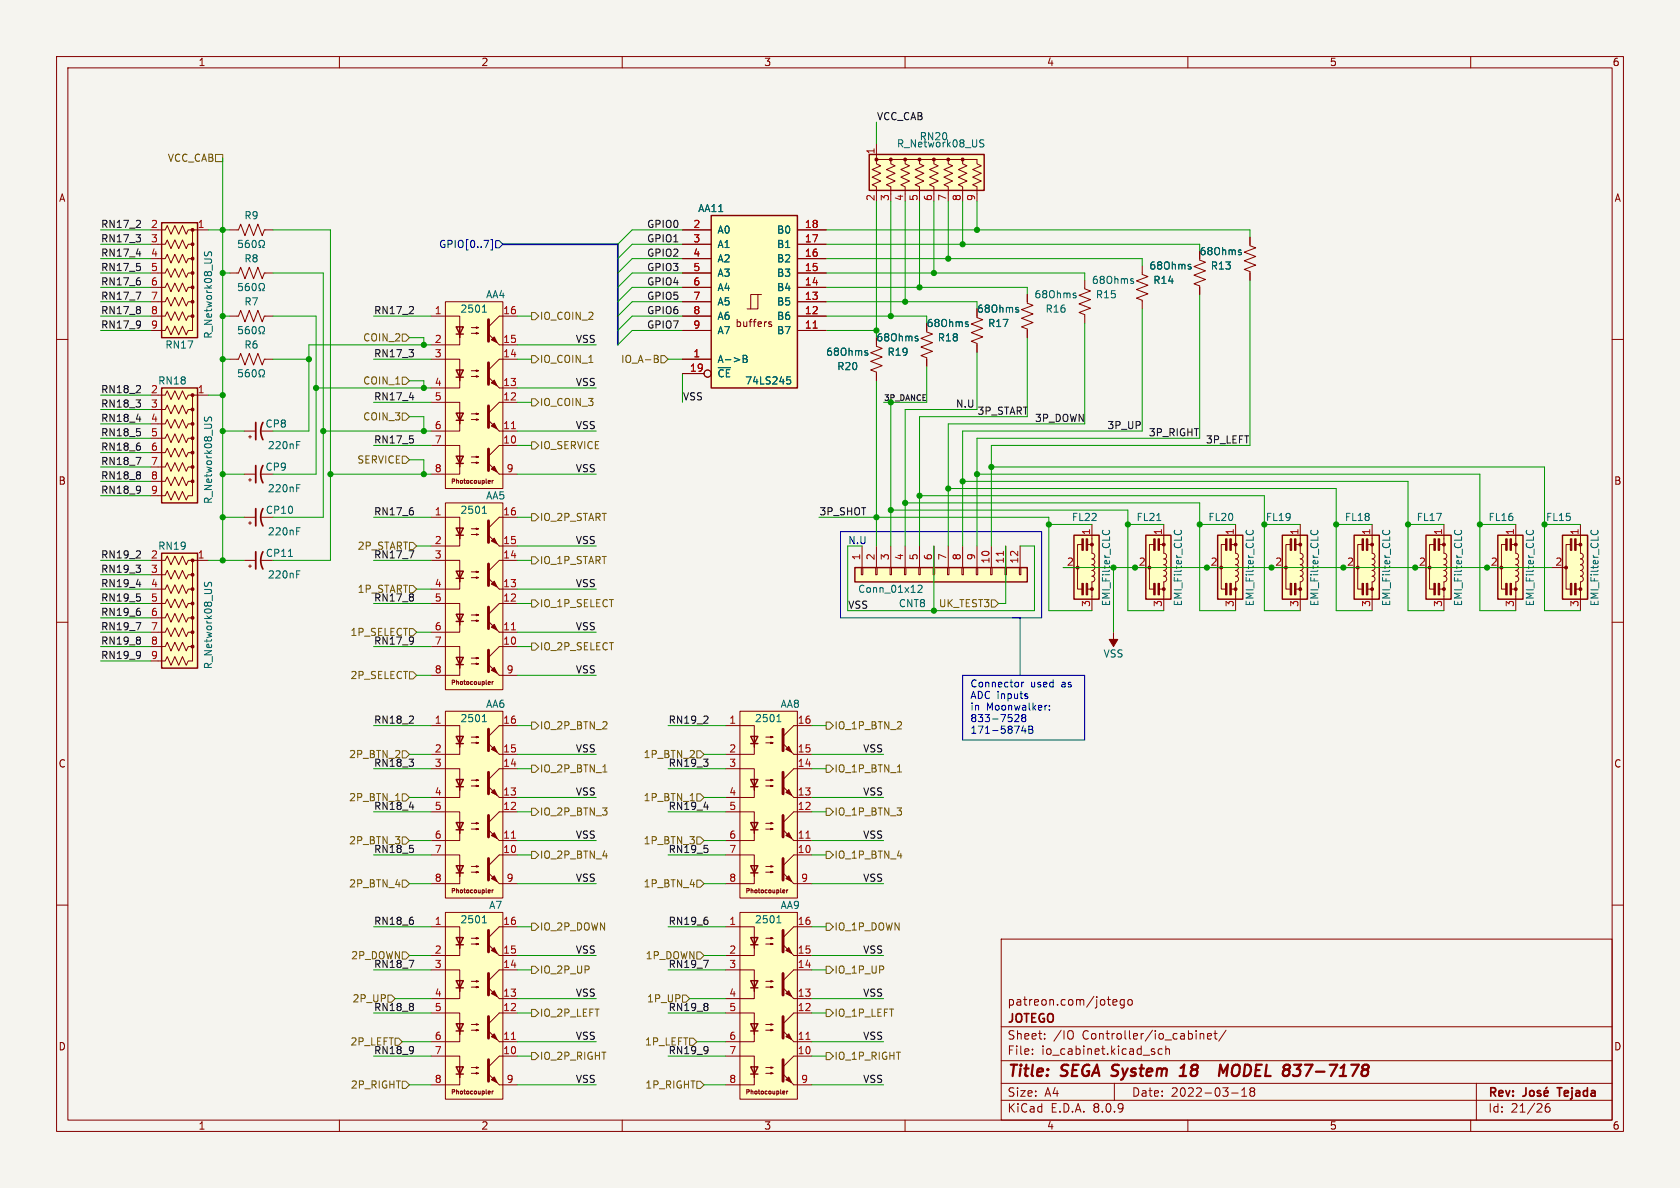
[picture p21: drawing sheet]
<svg xmlns="http://www.w3.org/2000/svg" width="297mm" height="210mm" viewBox="0 0 297 210" stroke-linecap="round" stroke-linejoin="round" font-family="sans-serif">
<defs><g id="words">
<g font-size="2.8" fill="#840000">
<text x="178" y="190.9">Title:</text>
<text x="187.7" y="190.9">SEGA System</text>
<text x="210.3" y="190.9">18</text>
<text x="218.8" y="190.9">MODEL</text>
<text x="230.9" y="190.9">837-7178</text>
</g>
<g font-size="2.1" fill="#840000">
<text x="178" y="178">patreon.com/jotego</text>
<text x="178" y="184">Sheet:</text>
<text x="178" y="181.2">JOTEGO</text>
<text x="186.2" y="184">/IO</text>
<text x="191.4" y="184">Controller/io_cabinet/</text>
<text x="178" y="186.7">File:</text>
<text x="184.1" y="186.7">io_cabinet.kicad_sch</text>
<text x="178" y="196.9">KiCad</text>
<text x="178" y="194.1">Size:</text>
<text x="184.7" y="194.1">A4</text>
<text x="185.7" y="196.9">E.D.A.</text>
<text x="193.3" y="196.9">8.0.9</text>
<text x="200" y="194.1">Date:</text>
<text x="207" y="194.1">2022-03-18</text>
<text x="263" y="194.3">Rev:</text>
<text x="263" y="196.9">Id:</text>
<text x="267.1" y="196.9">21/26</text>
<text x="276.1" y="194.3">Tejada</text>
</g>
<g font-size="1.8" fill="#840000">
<text x="35" y="11.9">1</text>
<text x="85" y="11.9">2</text>
<text x="135" y="11.9">3</text>
<text x="185" y="11.9">4</text>
<text x="235" y="11.9">5</text>
<text x="285" y="11.9">6</text>
<text x="10.3" y="35.9">A</text>
<text x="285.3" y="35.9">A</text>
<text x="212" y="45.3">68Ohms</text>
<text x="129.9" y="58">buffers</text>
<text x="172.6" y="55.5">68Ohms</text>
<text x="10.3" y="85.9">B</text>
<text x="285.3" y="85.9">B</text>
<text x="10.3" y="135.9">C</text>
<text x="285.3" y="135.9">C</text>
<text x="10.3" y="185.9">D</text>
<text x="285.3" y="185.9">D</text>
<text x="35" y="199.9">1</text>
<text x="85" y="199.9">2</text>
<text x="135" y="199.9">3</text>
<text x="185" y="199.9">4</text>
<text x="235" y="199.9">5</text>
<text x="285" y="199.9">6</text>
</g>
<g font-size="1.8" fill="#0f0f0f">
<text x="154.9" y="21.3">VCC_CAB</text>
<text x="17.8" y="40.4">RN17_2</text>
<text x="114.3" y="40.4">GPIO0</text>
<text x="17.8" y="42.9">RN17_3</text>
<text x="17.8" y="45.5">RN17_4</text>
<text x="17.8" y="48">RN17_5</text>
<text x="114.3" y="42.9">GPIO1</text>
<text x="114.3" y="48">GPIO3</text>
<text x="114.3" y="45.5">GPIO2</text>
<text x="17.8" y="50.5">RN17_6</text>
<text x="17.8" y="53.1">RN17_7</text>
<text x="114.3" y="53.1">GPIO5</text>
<text x="114.3" y="50.5">GPIO4</text>
<text x="17.8" y="55.6">RN17_8</text>
<text x="17.8" y="58.2">RN17_9</text>
<text x="66" y="55.6">RN17_2</text>
<text x="114.3" y="58.2">GPIO7</text>
<text x="114.3" y="55.6">GPIO6</text>
<text x="66" y="63.2">RN17_3</text>
<text x="101.7" y="60.7">VSS</text>
<text x="17.8" y="69.6">RN18_2</text>
<text x="66" y="70.9">RN17_4</text>
<text x="101.7" y="68.3">VSS</text>
<text x="120.6" y="70.9">VSS</text>
<text x="17.8" y="77.2">RN18_5</text>
<text x="17.8" y="74.7">RN18_4</text>
<text x="17.8" y="72.1">RN18_3</text>
<text x="101.7" y="75.9">VSS</text>
<text x="168.9" y="72.1">N.U</text>
<text x="172.7" y="73.4">3P_START</text>
<text x="182.9" y="74.7">3P_DOWN</text>
<text x="195.7" y="75.9">3P_UP</text>
<text x="203" y="77.2">3P_RIGHT</text>
<text x="17.8" y="82.3">RN18_7</text>
<text x="17.8" y="79.7">RN18_6</text>
<text x="66" y="78.5">RN17_5</text>
<text x="101.7" y="83.6">VSS</text>
<text x="213.1" y="78.5">3P_LEFT</text>
<text x="17.8" y="84.8">RN18_8</text>
<text x="17.8" y="87.4">RN18_9</text>
<text x="66" y="91.2">RN17_6</text>
<text x="144.8" y="91.2">3P_SHOT</text>
<text x="17.8" y="101.3">RN19_3</text>
<text x="17.8" y="98.8">RN19_2</text>
<text x="66" y="98.8">RN17_7</text>
<text x="101.7" y="96.3">VSS</text>
<text x="17.8" y="106.4">RN19_5</text>
<text x="17.8" y="103.9">RN19_4</text>
<text x="66" y="106.4">RN17_8</text>
<text x="101.7" y="103.9">VSS</text>
<text x="149.9" y="107.7">VSS</text>
<text x="17.8" y="111.5">RN19_7</text>
<text x="17.8" y="109">RN19_6</text>
<text x="101.7" y="111.5">VSS</text>
<text x="17.8" y="114">RN19_8</text>
<text x="17.8" y="116.6">RN19_9</text>
<text x="66" y="114">RN17_9</text>
<text x="101.7" y="119.1">VSS</text>
<text x="66" y="128">RN18_2</text>
<text x="118.1" y="128">RN19_2</text>
<text x="66" y="135.6">RN18_3</text>
<text x="101.7" y="133.1">VSS</text>
<text x="118.1" y="135.6">RN19_3</text>
<text x="152.5" y="133.1">VSS</text>
<text x="66" y="143.2">RN18_4</text>
<text x="101.7" y="140.7">VSS</text>
<text x="118.1" y="143.2">RN19_4</text>
<text x="152.5" y="140.7">VSS</text>
<text x="101.7" y="148.3">VSS</text>
<text x="152.5" y="148.3">VSS</text>
<text x="66" y="150.9">RN18_5</text>
<text x="101.7" y="155.9">VSS</text>
<text x="118.1" y="150.9">RN19_5</text>
<text x="152.5" y="155.9">VSS</text>
<text x="66" y="163.6">RN18_6</text>
<text x="118.1" y="163.6">RN19_6</text>
<text x="66" y="171.2">RN18_7</text>
<text x="101.7" y="168.6">VSS</text>
<text x="118.1" y="171.2">RN19_7</text>
<text x="152.5" y="168.6">VSS</text>
<text x="62.2" y="177.4">2P_UP</text>
<text x="66" y="178.8">RN18_8</text>
<text x="101.7" y="176.3">VSS</text>
<text x="114.3" y="177.4">1P_UP</text>
<text x="118.1" y="178.8">RN19_8</text>
<text x="152.5" y="176.3">VSS</text>
<text x="101.7" y="183.9">VSS</text>
<text x="152.5" y="183.9">VSS</text>
<text x="66" y="186.4">RN18_9</text>
<text x="101.7" y="191.5">VSS</text>
<text x="118.1" y="186.4">RN19_9</text>
<text x="152.5" y="191.5">VSS</text>
</g>
<g font-size="1.8" fill="#725600">
<text x="29.6" y="28.8">VCC_CAB</text>
<text x="95.4" y="56.7">IO_COIN_2</text>
<text x="64.1" y="60.6">COIN_2</text>
<text x="95.4" y="64.4">IO_COIN_1</text>
<text x="109.7" y="64.4">IO_A-B</text>
<text x="64.1" y="68.2">COIN_1</text>
<text x="95.4" y="72">IO_COIN_3</text>
<text x="64.1" y="74.5">COIN_3</text>
<text x="63.1" y="82.1">SERVICE</text>
<text x="95.4" y="79.6">IO_SERVICE</text>
<text x="95.4" y="92.3">IO_2P_START</text>
<text x="63.1" y="97.4">2P_START</text>
<text x="95.4" y="99.9">IO_1P_START</text>
<text x="63.1" y="105">1P_START</text>
<text x="95.4" y="107.5">IO_1P_SELECT</text>
<text x="165.9" y="107.5">UK_TEST3</text>
<text x="61.9" y="112.6">1P_SELECT</text>
<text x="95.4" y="115.2">IO_2P_SELECT</text>
<text x="61.9" y="120.2">2P_SELECT</text>
<text x="95.4" y="129.1">IO_2P_BTN_2</text>
<text x="147.4" y="129.1">IO_1P_BTN_2</text>
<text x="61.6" y="134.2">2P_BTN_2</text>
<text x="95.4" y="136.8">IO_2P_BTN_1</text>
<text x="113.7" y="134.2">1P_BTN_2</text>
<text x="147.4" y="136.8">IO_1P_BTN_1</text>
<text x="61.6" y="141.8">2P_BTN_1</text>
<text x="113.7" y="141.8">1P_BTN_1</text>
<text x="61.6" y="149.5">2P_BTN_3</text>
<text x="95.4" y="144.4">IO_2P_BTN_3</text>
<text x="113.7" y="149.5">1P_BTN_3</text>
<text x="147.4" y="144.4">IO_1P_BTN_3</text>
<text x="95.4" y="152">IO_2P_BTN_4</text>
<text x="147.4" y="152">IO_1P_BTN_4</text>
<text x="61.6" y="157.1">2P_BTN_4</text>
<text x="113.7" y="157.1">1P_BTN_4</text>
<text x="95.4" y="164.7">IO_2P_DOWN</text>
<text x="147.4" y="164.7">IO_1P_DOWN</text>
<text x="62" y="169.8">2P_DOWN</text>
<text x="95.4" y="172.3">IO_2P_UP</text>
<text x="114.1" y="169.8">1P_DOWN</text>
<text x="147.4" y="172.3">IO_1P_UP</text>
<text x="95.4" y="179.9">IO_2P_LEFT</text>
<text x="147.4" y="179.9">IO_1P_LEFT</text>
<text x="61.9" y="185">2P_LEFT</text>
<text x="113.9" y="185">1P_LEFT</text>
<text x="95.4" y="187.6">IO_2P_RIGHT</text>
<text x="147.4" y="187.6">IO_1P_RIGHT</text>
<text x="61.9" y="192.6">2P_RIGHT</text>
<text x="114" y="192.6">1P_RIGHT</text>
</g>
<g font-size="1.8" fill="#a90000">
<text x="154.7" y="27.4" transform="rotate(-90 154.7 27.4)">1</text>
<text x="154.7" y="35.6" transform="rotate(-90 154.7 35.6)">2</text>
<text x="157.2" y="35.6" transform="rotate(-90 157.2 35.6)">3</text>
<text x="159.8" y="35.6" transform="rotate(-90 159.8 35.6)">4</text>
<text x="162.3" y="35.6" transform="rotate(-90 162.3 35.6)">5</text>
<text x="164.8" y="35.6" transform="rotate(-90 164.8 35.6)">6</text>
<text x="167.4" y="35.6" transform="rotate(-90 167.4 35.6)">7</text>
<text x="169.9" y="35.6" transform="rotate(-90 169.9 35.6)">8</text>
<text x="172.5" y="35.6" transform="rotate(-90 172.5 35.6)">9</text>
<text x="26.6" y="40.4">2</text>
<text x="34.9" y="40.4">1</text>
<text x="122.5" y="40.4">2</text>
<text x="142.2" y="40.4">18</text>
<text x="26.6" y="42.9">3</text>
<text x="26.6" y="45.5">4</text>
<text x="122.5" y="42.9">3</text>
<text x="122.5" y="45.5">4</text>
<text x="142.2" y="45.5">16</text>
<text x="142.2" y="42.9">17</text>
<text x="26.6" y="48">5</text>
<text x="26.6" y="50.5">6</text>
<text x="26.6" y="53.1">7</text>
<text x="122.5" y="48">5</text>
<text x="122.5" y="50.5">6</text>
<text x="122.5" y="53.1">7</text>
<text x="142.2" y="53.1">13</text>
<text x="142.2" y="50.5">14</text>
<text x="142.2" y="48">15</text>
<text x="26.6" y="55.6">8</text>
<text x="26.6" y="58.2">9</text>
<text x="76.8" y="55.6">1</text>
<text x="88.9" y="55.6">16</text>
<text x="122.5" y="55.6">8</text>
<text x="122.5" y="58.2">9</text>
<text x="142.2" y="58.2">11</text>
<text x="142.2" y="55.6">12</text>
<text x="76.8" y="60.7">2</text>
<text x="76.8" y="63.2">3</text>
<text x="88.9" y="63.2">14</text>
<text x="88.9" y="60.7">15</text>
<text x="121.9" y="65.8">19</text>
<text x="122.5" y="63.2">1</text>
<text x="26.6" y="69.6">2</text>
<text x="34.9" y="69.6">1</text>
<text x="76.8" y="68.3">4</text>
<text x="76.8" y="70.9">5</text>
<text x="88.9" y="70.9">12</text>
<text x="88.9" y="68.3">13</text>
<text x="26.6" y="72.1">3</text>
<text x="26.6" y="74.7">4</text>
<text x="26.6" y="77.2">5</text>
<text x="76.8" y="75.9">6</text>
<text x="88.9" y="75.9">11</text>
<text x="26.6" y="79.8">6</text>
<text x="26.6" y="82.3">7</text>
<text x="76.8" y="78.5">7</text>
<text x="76.8" y="83.6">8</text>
<text x="88.9" y="78.5">10</text>
<text x="89.5" y="83.6">9</text>
<text x="26.6" y="84.8">8</text>
<text x="26.6" y="87.4">9</text>
<text x="76.8" y="91.2">1</text>
<text x="88.9" y="91.2">16</text>
<text x="192.8" y="94.7" transform="rotate(-90 192.8 94.7)">1</text>
<text x="205.5" y="94.7" transform="rotate(-90 205.5 94.7)">1</text>
<text x="218.2" y="94.7" transform="rotate(-90 218.2 94.7)">1</text>
<text x="229.6" y="94.7" transform="rotate(-90 229.6 94.7)">1</text>
<text x="242.3" y="94.7" transform="rotate(-90 242.3 94.7)">1</text>
<text x="255" y="94.7" transform="rotate(-90 255 94.7)">1</text>
<text x="267.7" y="94.7" transform="rotate(-90 267.7 94.7)">1</text>
<text x="279.1" y="94.7" transform="rotate(-90 279.1 94.7)">1</text>
<text x="26.6" y="98.8">2</text>
<text x="26.6" y="101.3">3</text>
<text x="34.9" y="98.8">1</text>
<text x="76.8" y="96.3">2</text>
<text x="76.8" y="98.8">3</text>
<text x="88.9" y="98.8">14</text>
<text x="88.9" y="96.3">15</text>
<text x="152.1" y="99.1" transform="rotate(-90 152.1 99.1)">1</text>
<text x="154.7" y="99.1" transform="rotate(-90 154.7 99.1)">2</text>
<text x="157.2" y="99.1" transform="rotate(-90 157.2 99.1)">3</text>
<text x="159.8" y="99.1" transform="rotate(-90 159.8 99.1)">4</text>
<text x="162.3" y="99.1" transform="rotate(-90 162.3 99.1)">5</text>
<text x="164.8" y="99.1" transform="rotate(-90 164.8 99.1)">6</text>
<text x="167.4" y="99.1" transform="rotate(-90 167.4 99.1)">7</text>
<text x="169.9" y="99.1" transform="rotate(-90 169.9 99.1)">8</text>
<text x="172.5" y="99.1" transform="rotate(-90 172.5 99.1)">9</text>
<text x="175" y="99.7" transform="rotate(-90 175 99.7)">10</text>
<text x="177.5" y="99.7" transform="rotate(-90 177.5 99.7)">11</text>
<text x="180.1" y="99.7" transform="rotate(-90 180.1 99.7)">12</text>
<text x="188.5" y="100.1">2</text>
<text x="201.2" y="100.1">2</text>
<text x="213.9" y="100.1">2</text>
<text x="225.4" y="100.1">2</text>
<text x="238.1" y="100.1">2</text>
<text x="250.8" y="100.1">2</text>
<text x="263.5" y="100.1">2</text>
<text x="274.9" y="100.1">2</text>
<text x="26.6" y="103.9">4</text>
<text x="26.6" y="106.4">5</text>
<text x="76.8" y="103.9">4</text>
<text x="76.8" y="106.4">5</text>
<text x="88.9" y="106.4">12</text>
<text x="88.9" y="103.9">13</text>
<text x="192.8" y="107.4" transform="rotate(-90 192.8 107.4)">3</text>
<text x="205.5" y="107.4" transform="rotate(-90 205.5 107.4)">3</text>
<text x="218.2" y="107.4" transform="rotate(-90 218.2 107.4)">3</text>
<text x="229.6" y="107.4" transform="rotate(-90 229.6 107.4)">3</text>
<text x="242.3" y="107.4" transform="rotate(-90 242.3 107.4)">3</text>
<text x="255" y="107.4" transform="rotate(-90 255 107.4)">3</text>
<text x="267.7" y="107.4" transform="rotate(-90 267.7 107.4)">3</text>
<text x="279.1" y="107.4" transform="rotate(-90 279.1 107.4)">3</text>
<text x="26.6" y="109">6</text>
<text x="26.6" y="111.5">7</text>
<text x="76.8" y="111.5">6</text>
<text x="88.9" y="111.5">11</text>
<text x="26.6" y="114">8</text>
<text x="26.6" y="116.6">9</text>
<text x="76.8" y="114">7</text>
<text x="76.8" y="119.1">8</text>
<text x="88.9" y="114">10</text>
<text x="89.5" y="119.1">9</text>
<text x="76.8" y="128">1</text>
<text x="88.9" y="128">16</text>
<text x="128.8" y="128">1</text>
<text x="140.9" y="128">16</text>
<text x="76.8" y="133.1">2</text>
<text x="76.8" y="135.6">3</text>
<text x="88.9" y="135.6">14</text>
<text x="88.9" y="133.1">15</text>
<text x="128.8" y="133.1">2</text>
<text x="128.8" y="135.6">3</text>
<text x="140.9" y="135.6">14</text>
<text x="140.9" y="133.1">15</text>
<text x="76.8" y="140.7">4</text>
<text x="76.8" y="143.3">5</text>
<text x="88.9" y="143.3">12</text>
<text x="88.9" y="140.7">13</text>
<text x="128.8" y="140.7">4</text>
<text x="128.8" y="143.3">5</text>
<text x="140.9" y="143.3">12</text>
<text x="140.9" y="140.7">13</text>
<text x="76.8" y="148.3">6</text>
<text x="88.9" y="148.3">11</text>
<text x="128.8" y="148.3">6</text>
<text x="140.9" y="148.3">11</text>
<text x="76.8" y="150.9">7</text>
<text x="76.8" y="156">8</text>
<text x="88.9" y="150.9">10</text>
<text x="89.5" y="156">9</text>
<text x="128.8" y="150.9">7</text>
<text x="128.8" y="156">8</text>
<text x="140.9" y="150.9">10</text>
<text x="141.5" y="156">9</text>
<text x="76.8" y="163.6">1</text>
<text x="88.9" y="163.6">16</text>
<text x="128.8" y="163.6">1</text>
<text x="140.9" y="163.6">16</text>
<text x="76.8" y="168.7">2</text>
<text x="76.8" y="171.2">3</text>
<text x="88.9" y="171.2">14</text>
<text x="88.9" y="168.7">15</text>
<text x="128.8" y="168.7">2</text>
<text x="128.8" y="171.2">3</text>
<text x="140.9" y="171.2">14</text>
<text x="140.9" y="168.7">15</text>
<text x="76.8" y="176.3">4</text>
<text x="76.8" y="178.8">5</text>
<text x="88.9" y="178.8">12</text>
<text x="88.9" y="176.3">13</text>
<text x="128.8" y="176.3">4</text>
<text x="128.8" y="178.8">5</text>
<text x="140.9" y="178.8">12</text>
<text x="140.9" y="176.3">13</text>
<text x="76.8" y="183.9">6</text>
<text x="88.9" y="183.9">11</text>
<text x="128.8" y="183.9">6</text>
<text x="140.9" y="183.9">11</text>
<text x="76.8" y="186.4">7</text>
<text x="76.8" y="191.5">8</text>
<text x="88.9" y="186.4">10</text>
<text x="89.5" y="191.5">9</text>
<text x="128.8" y="186.4">7</text>
<text x="128.8" y="191.5">8</text>
<text x="140.9" y="186.4">10</text>
<text x="141.5" y="191.5">9</text>
</g>
<g font-size="1.8" fill="#006464">
<text x="158.5" y="26.3">R_Network08_US</text>
<text x="162.5" y="25">RN20</text>
<text x="43.1" y="39">R9</text>
<text x="123.3" y="37.7">AA11</text>
<text x="126.7" y="41.5">A0</text>
<text x="137.3" y="41.5">B0</text>
<text x="43.1" y="46.6">R8</text>
<text x="126.7" y="44">A1</text>
<text x="126.7" y="46.6">A2</text>
<text x="137.3" y="46.6">B2</text>
<text x="137.3" y="44">B1</text>
<text x="203.1" y="47.9">68Ohms</text>
<text x="214" y="47.9">R13</text>
<text x="85.8" y="52.9">AA4</text>
<text x="126.7" y="49.1">A3</text>
<text x="126.7" y="51.7">A4</text>
<text x="137.3" y="51.7">B4</text>
<text x="137.3" y="49.1">B3</text>
<text x="182.8" y="52.9">68Ohms</text>
<text x="192.9" y="50.4">68Ohms</text>
<text x="193.6" y="52.9">R15</text>
<text x="203.8" y="50.4">R14</text>
<text x="37.7" y="60" transform="rotate(-90 37.7 60)">R_Network08_US</text>
<text x="43.1" y="54.2">R7</text>
<text x="81.3" y="55.5">2501</text>
<text x="126.7" y="54.2">A5</text>
<text x="126.7" y="56.7">A6</text>
<text x="126.7" y="59.3">A7</text>
<text x="137.3" y="59.3">B7</text>
<text x="137.3" y="56.7">B6</text>
<text x="137.3" y="54.2">B5</text>
<text x="163.7" y="58">68Ohms</text>
<text x="174.6" y="58">R17</text>
<text x="184.7" y="55.5">R16</text>
<text x="29.1" y="61.8">RN17</text>
<text x="43.1" y="61.8">R6</text>
<text x="126.7" y="64.4">A-&gt;B</text>
<text x="145.9" y="63.1">68Ohms</text>
<text x="147.9" y="65.6">R20</text>
<text x="154.8" y="60.6">68Ohms</text>
<text x="156.8" y="63.1">R19</text>
<text x="165.7" y="60.6">R18</text>
<text x="27.9" y="68.2">RN18</text>
<text x="126.7" y="66.9">~{CE}</text>
<text x="131.6" y="68.2">74LS245</text>
<text x="46.8" y="75.8">CP8</text>
<text x="46.8" y="83.4">CP9</text>
<text x="47.3" y="79.6">220nF</text>
<text x="37.7" y="89.2" transform="rotate(-90 37.7 89.2)">R_Network08_US</text>
<text x="47.3" y="87.2">220nF</text>
<text x="85.8" y="88.5">AA5</text>
<text x="46.9" y="91">CP10</text>
<text x="47.3" y="94.8">220nF</text>
<text x="81.3" y="91">2501</text>
<text x="189.4" y="92.3">FL22</text>
<text x="200.8" y="92.3">FL21</text>
<text x="213.5" y="92.3">FL20</text>
<text x="223.7" y="92.3">FL19</text>
<text x="237.7" y="92.3">FL18</text>
<text x="250.4" y="92.3">FL17</text>
<text x="263.1" y="92.3">FL16</text>
<text x="273.2" y="92.3">FL15</text>
<text x="27.9" y="97.4">RN19</text>
<text x="46.9" y="98.7">CP11</text>
<text x="47.3" y="102.5">220nF</text>
<text x="151.6" y="105">Conn_01x12</text>
<text x="158.8" y="107.5">CNT8</text>
<text x="196.4" y="107.3" transform="rotate(-90 196.4 107.3)">EMI_Filter_CLC</text>
<text x="209.1" y="107.3" transform="rotate(-90 209.1 107.3)">EMI_Filter_CLC</text>
<text x="221.8" y="107.3" transform="rotate(-90 221.8 107.3)">EMI_Filter_CLC</text>
<text x="233.3" y="107.3" transform="rotate(-90 233.3 107.3)">EMI_Filter_CLC</text>
<text x="246" y="107.3" transform="rotate(-90 246 107.3)">EMI_Filter_CLC</text>
<text x="258.7" y="107.3" transform="rotate(-90 258.7 107.3)">EMI_Filter_CLC</text>
<text x="271.4" y="107.3" transform="rotate(-90 271.4 107.3)">EMI_Filter_CLC</text>
<text x="282.8" y="107.3" transform="rotate(-90 282.8 107.3)">EMI_Filter_CLC</text>
<text x="37.7" y="118.4" transform="rotate(-90 37.7 118.4)">R_Network08_US</text>
<text x="195" y="116.4">VSS</text>
<text x="85.8" y="125.3">AA6</text>
<text x="137.9" y="125.3">AA8</text>
<text x="81.3" y="127.9">2501</text>
<text x="133.4" y="127.9">2501</text>
<text x="86.4" y="160.9">A7</text>
<text x="137.9" y="160.9">AA9</text>
<text x="81.3" y="163.4">2501</text>
<text x="133.4" y="163.4">2501</text>
</g>
<text font-size="1.8" fill="#000084" x="77.5" y="44">GPIO[0..7]</text>
<text font-size="1.8" fill="#009600" x="149.9" y="96.3">N.U</text>
<g font-size="1.8" fill="#0000c2">
<text x="171.4" y="121.6">Connector</text>
<text x="171.4" y="123.7">ADC inputs</text>
<text x="171.4" y="125.7">in</text>
<text x="174.4" y="125.7">Moonwalker:</text>
<text x="182.2" y="121.6">used</text>
<text x="187.8" y="121.6">as</text>
<text x="171.4" y="127.7">833-7528</text>
<text x="171.4" y="129.8">171-5874B</text>
</g>
<text font-size="1.4" fill="#009600" x="156.2" y="70.9">3P_DANCE</text>
<g font-size="1.1" fill="#840000">
<text x="79.7" y="85.6">Photocoupler</text>
<text x="79.7" y="121.2">Photocoupler</text>
<text x="79.7" y="158">Photocoupler</text>
<text x="131.8" y="158">Photocoupler</text>
<text x="79.7" y="193.6">Photocoupler</text>
<text x="131.8" y="193.6">Photocoupler</text>
</g>
</g></defs>
<path d="M0 0h297v210h-297z" fill="#f5f4ef" stroke="#f5f4ef" stroke-width=".18"/>
<g fill="none" stroke="#840000" stroke-width=".18">
<path d="M10 10h277v190h-277zM12 12h273v186h-273zM60 10v2M110 10v2M160 10v2M210 10v2M260 10v2M10 60h2M285 60h2M10 110h2M285 110h2M10 160h2"/>
<path d="M177 166h108v32h-108zM196.7 177.2l.8-.1-.1-.3-.4-.1-.3 .2 .1 .7h.6M198.7 176.8l-.4-.1-.3 .3v.4l.2 .2h.5M198.7 176.7v1.2l-.2 .3-.4-.1M199.5 176.8l.4-.1 .3 .3v.4l-.3 .3-.4-.1-.1-.2v-.4zM285 160h2M60 198v2M110 198v2M160 198v2M177 194.5h108M177 191.5h108M177 187.5h108"/>
<path d="M177 181.5h108M182.5 186.3v.1M182.5 185.5v.1M184.7 183.6v.1M184.7 182.8v.1M189.5 182.3a1.07 1.07 0 0 1 0 1.3M197 191.5v3M204 185.9l.2 .2-.2 .3M204 185.4l.1 .1M205.5 185.5l-.5-.1-.3 .3v.4l.2 .2h.6M206.1 185.5l.2-.1 .4 .1v.9M206.1 184.9v1.5"/>
<path d="M210 198v2M212.2 182.7v1M212.2 182.8l.2-.1 .3 .1 .1 .9M213.5 183.2l.7-.1-.1-.3-.4-.1-.2 .2v.7h.6M214.6 182.7h.6M214.8 182.2v1.3l.4 .2M216.7 182.1l-1.2 2M217.7 193.2h1.2M219.5 193.8h.9M219.5 192.7l.5-.4v1.5M221.2 192.9l-.2 .3v.5l.2 .1 .5-.1 .1-.2-.1-.4-.2-.2M221.2 192.9l-.2-.2 .2-.4 .5 .1 .1 .2-.3 .3"/>
<path d="M221.2 192.9h.3M260 198v2M261 191.5v6.5M273.9 195.1a.59 .59 0 0 0-.7 .6v.6l.1 .2 .4 .1 .3-.1v-.5l-.1-.3h-.4l-.3 .3"/>
</g>
<path d="M269.8 192.3v1.1a.48 .48 0 0 1-.6 .4M270.6 192.9l.3-.1 .3 .3v.4l-.3 .3-.3-.1-.2-.2v-.4zM272.3 192.9l-.3-.1-.2 .2v.2l.5 .2v.3h-.5M273 193.3l.7-.2-.1-.2-.4-.1-.2 .2 .1 .7h.5M273.5 192.2l-.2 .2M275.3 192.3h.8" fill="none" stroke="#840000" stroke-width=".3"/>
<path d="M208.5 190.2h1.2M208.7 188.8l.7-.6-.3 2M215.5 190.2l.2-2 .5 1.4 .9-1.4-.3 2M218 188.5a1.5 1.5 0 0 0 0 1.6l.2 .1M228.8 188.2h1.2l-.7 .8M229.7 189.1l.2 .3-.2 .6" fill="none" stroke="#840000" stroke-width=".4"/>
<path d="M125.7 38.1h15.3v30.5h-15.3z" fill="#ffffc2"/>
<g fill="none" stroke="#840000" stroke-width=".18">
<path d="M120.6 58.4h5.1M120.6 55.9h5.1M120.6 53.3h5.1M120.6 50.8h5.1M120.6 48.3h5.1M120.6 45.7h5.1M120.6 43.2h5.1M120.6 40.6h5.1M134 52.1h-1.3v2.5M134.6 52.1h-.6v2.5h-1.9M136.4 56.9h-.3l-.2 .2 .1 .1 .4 .2v.3h-.5M141 58.4h5"/>
<path d="M141 55.9h5M141 53.3h5M141 50.8h5M141 48.3h5M141 45.7h5M141 43.2h5M141 40.6h5M120.6 63.5h5.1M120.6 66h3.9"/>
<circle cx="125.1" cy="66" r=".63"/>
</g>
<path d="M125.7 38.1h15.3v30.5h-15.3z" fill="none" stroke="#840000" stroke-width=".25"/>
<path d="M131.4 62.8h.4l.2 .3-.2 .3 .2 .1 .1 .3-.2 .3h-.5zM131.4 63.4h.4M139.1 66.6h.6M139.2 67.1h.3l.3 .2-.1 .5-.5 .1" fill="none" stroke="#006464" stroke-width=".18"/>
<path d="M143.8 58h.7" fill="none" stroke="#a90000" stroke-width=".18"/>
<path d="M202.6 94.6h4.4v11.3h-4.4z" fill="#ffffc2"/>
<path d="M202.6 94.6h4.4v11.3h-4.4z" fill="none" stroke="#840000" stroke-width=".25"/>
<g fill="#840000" stroke="#840000" stroke-width=".18">
<path d="M204 95.3h.2v2h-.2z"/>
<path d="M204.7 95.3h.3v2h-.3z"/>
<path d="M204 103.1h.2v2.1h-.2z"/>
<path d="M204.7 103.1h.3v2.1h-.3z"/>
<circle cx="205.7" cy="96.3" r=".25"/>
<circle cx="203.2" cy="100.3" r=".25"/>
<circle cx="205.7" cy="104.1" r=".25"/>
</g>
<g fill="none" stroke="#840000" stroke-width=".18">
<path d="M40.6 40.6h1.6l.3-1 .8 2.1 .8-2.1 .7 2.1 .8-2.1 .8 2.1 .3-1.1h1.6M40.6 48.3h1.6l.3-1.1 .8 2.1 .8-2.1 .7 2.1 .8-2.1 .8 2.1 .3-1h1.6M40.6 55.9h1.6l.3-1 .8 2 .8-2 .7 2 .8-2 .8 2 .3-1h1.6M172.7 55.9v.2l1 .4-2 .8 2 .7-2 .8 2 .8-2 .7 1 .4v1.5M40.6 63.5h1.6l.3-1 .8 2 .8-2 .7 2 .8-2 .8 2 .3-1h1.6M43.2 76.2h2M43.9 77.2h.5M44.2 77v.5M46.2 76.2h2.1M204 96.3h-.8v7.8h.8M205 96.3h.7M205.7 92.7v5.1l.4 .1 .1 .4-.1 .4-.4 .1"/>
<path d="M205.7 98.8l.4 .1 .2 .4-.2 .4-.4 .1 .3 .1 .2 .3v.4l-.5 .2 .4 .2 .1 .4-.1 .3-.4 .2M200.7 100.3h2.5M205 104.1h.7M205.7 101.8l.4 .2 .2 .4-.2 .3-.4 .2v5.1"/>
</g>
<g fill="none" stroke="#006464" stroke-width=".18">
<path d="M42.8 42.5h-.6v.6l.1-.1h.5l.1 .2-.1 .4-.2 .2-.4-.2M42.8 50.1h-.6v.6l.1-.1 .5 .1 .1 .1-.1 .5-.2 .1-.4-.1M42.8 57.7h-.6v.6l.1-.1 .5 .1 .1 .2-.1 .4-.2 .1-.4-.1M44 42.5l-.4 .1a.86 .86 0 0 0 0 1.2l.4-.2 .1-.4-.3-.2h-.3l-.1 .2M44 50.1l-.4 .1a.86 .86 0 0 0 0 1.2l.4-.1 .1-.5-.3-.2h-.2l-.2 .2M44 57.7l-.4 .1a.86 .86 0 0 0 0 1.2l.4-.1 .1-.4-.3-.3h-.2l-.2 .3M44.8 42.6l.1-.1a.68 .68 0 0 1 .4 .6 .68 .68 0 0 1-.4 .7 .84 .84 0 0 1-.1-1.2zM44.8 50.2l.1-.1a.68 .68 0 0 1 .4 .6 .68 .68 0 0 1-.4 .7 .84 .84 0 0 1-.1-1.2zM44.8 57.8l.1-.1a.68 .68 0 0 1 .4 .7 .68 .68 0 0 1-.4 .6 .84 .84 0 0 1-.1-1.2zM45.8 43.8h.3v-.3a.54 .54 0 0 1-.3-.7 .54 .54 0 0 1 .8-.2 .58 .58 0 0 1-.2 .9v.3h.3M45.8 51.4h.3v-.3a.54 .54 0 0 1-.3-.7 .54 .54 0 0 1 .8-.2 .58 .58 0 0 1-.2 .9v.3h.3M45.8 59h.3v-.2a.54 .54 0 0 1-.3-.8 .54 .54 0 0 1 .8-.2 .58 .58 0 0 1-.2 1v.2h.3"/>
<path d="M170.8 57.3l.3 .1 .1 .1-.2 .2h-.2M170.8 56.9h.3M42.8 65.3h-.6v.7l.1-.2 .5 .1 .1 .2-.1 .4-.2 .1-.4-.1M44 65.3l-.4 .1a.86 .86 0 0 0 0 1.2l.4-.1 .1-.4-.3-.3h-.2l-.2 .3M44.8 65.4l.1-.1a.68 .68 0 0 1 .4 .7 .68 .68 0 0 1-.4 .6 .84 .84 0 0 1-.1-1.2zM45.8 66.6h.3v-.2a.54 .54 0 0 1-.3-.8 .54 .54 0 0 1 .8-.2 .58 .58 0 0 1-.2 1v.2h.3M52.4 78.7h.5M52.4 78h.6M204.5 92h.7M207.7 93.7l-.1 .3v.3M208.7 93.7l.2 .3-.1 .3"/>
</g>
<path d="M45.2 74.7v3M46.5 74.7a3.2 3.2 0 0 0 0 3" fill="none" stroke="#840000" stroke-width=".3"/>
<path d="M215.3 94.6h4.4v11.3h-4.4z" fill="#ffffc2"/>
<path d="M215.3 94.6h4.4v11.3h-4.4z" fill="none" stroke="#840000" stroke-width=".25"/>
<g fill="#840000" stroke="#840000" stroke-width=".18">
<path d="M216.7 95.3h.2v2h-.2z"/>
<path d="M217.4 95.3h.3v2h-.3z"/>
<path d="M216.7 103.1h.2v2.1h-.2z"/>
<path d="M217.4 103.1h.3v2.1h-.3z"/>
<circle cx="218.4" cy="96.3" r=".25"/>
<circle cx="215.9" cy="100.3" r=".25"/>
<circle cx="218.4" cy="104.1" r=".25"/>
</g>
<path d="M163.8 58.4v.3l1 .4-2 .7 2 .8-2 .7 2 .8-2 .8 1 .3v1.6M154.9 61v.2l1.1 .4-2.1 .8 2.1 .7-2.1 .8 2.1 .7-2.1 .8 1 .4v1.5M216.7 96.3h-.8v7.8h.8M217.7 96.3h.7M218.4 92.7v5.1l.4 .1 .1 .4-.1 .4-.4 .1M218.4 98.8l.4 .1 .2 .4-.2 .4-.4 .1 .3 .1 .2 .3v.4l-.5 .2 .4 .2 .1 .4-.1 .3-.4 .2M213.4 100.3h2.5M217.7 104.1h.7M218.4 101.8l.4 .2 .2 .4-.2 .3-.4 .2v5.1" fill="none" stroke="#840000" stroke-width=".18"/>
<path d="M162 59.8l.3 .1v.2l-.2 .2h-.2M162 59.4l.3 .1M153.1 62.4h.3v.2l-.2 .2h-.2M153.1 62h.3M220.4 93.7l-.1 .3v.3M221.4 93.7l.2 .3-.1 .3" fill="none" stroke="#006464" stroke-width=".18"/>
<path d="M28.6 97.8h6.3v20.3h-6.3z" fill="#ffffc2"/>
<path d="M28.6 97.8h6.3v20.3h-6.3z" fill="none" stroke="#840000" stroke-width=".25"/>
<g fill="#840000" stroke="#840000" stroke-width=".18">
<circle cx="34" cy="99.1" r=".25"/>
<circle cx="34" cy="101.6" r=".25"/>
<circle cx="34" cy="104.1" r=".25"/>
<circle cx="34" cy="106.7" r=".25"/>
<circle cx="34" cy="109.2" r=".25"/>
<circle cx="34" cy="111.8" r=".25"/>
<circle cx="34" cy="114.3" r=".25"/>
</g>
<path d="M27.9 99.1h1.3l.4-.8 .6 1.5 .7-1.5 .7 1.5 .7-1.5 .6 1.5 .4-.7h.7v17.7h-.7l-.4 .8-.6-1.5-.7 1.5-.7-1.5-.7 1.5-.6-1.5-.4 .7h-1.3M34.3 99.1h2.5M27.9 101.6h1.3l.4-.8 .6 1.6 .7-1.6 .7 1.6 .7-1.6 .6 1.6 .4-.8h.7M27.9 104.1h1.3l.4-.7 .6 1.5 .7-1.5 .7 1.5 .7-1.5 .6 1.5 .4-.8h.7M27.9 106.7h1.3l.4-.8 .6 1.5 .7-1.5 .7 1.5 .7-1.5 .6 1.5 .4-.7h.7M27.9 109.2h1.3l.4-.7 .6 1.5 .7-1.5 .7 1.5 .7-1.5 .6 1.5 .4-.8h.7M27.9 111.8h1.3l.4-.8 .6 1.5 .7-1.5 .7 1.5 .7-1.5 .6 1.5 .4-.7h.7M27.9 114.3h1.3l.4-.8 .6 1.6 .7-1.6 .7 1.6 .7-1.6 .6 1.6 .4-.8h.7" fill="none" stroke="#840000" stroke-width=".18"/>
<path d="M36.2 102.9l-.1 .5 .2 .2h.3l.3-.5 .3-.2 .2 .3-.1 .5" fill="none" stroke="#006464" stroke-width=".18"/>
<path d="M153.7 27.3h20.3v6.4h-20.3z" fill="#ffffc2"/>
<path d="M153.7 27.3h20.3v6.4h-20.3z" fill="none" stroke="#840000" stroke-width=".25"/>
<g fill="#840000" stroke="#840000" stroke-width=".18">
<circle cx="154.9" cy="28.2" r=".25"/>
<circle cx="157.5" cy="28.2" r=".25"/>
<circle cx="160" cy="28.2" r=".25"/>
<circle cx="162.6" cy="28.2" r=".25"/>
<circle cx="165.1" cy="28.2" r=".25"/>
<circle cx="167.6" cy="28.2" r=".25"/>
<circle cx="170.2" cy="28.2" r=".25"/>
</g>
<g fill="none" stroke="#840000" stroke-width=".18">
<path d="M154.9 34.3v-1.3l-.7-.3 1.5-.7-1.5-.7 1.5-.7-1.5-.6 1.5-.7-.8-.3v-.8h17.8v.8l.8 .3-1.5 .7 1.5 .6-1.5 .7 1.5 .7-1.5 .7 .7 .3v1.3M154.9 25.4v2.5M157.5 28.2v.8l.7 .3-1.5 .7 1.5 .6-1.5 .7 1.5 .7-1.5 .7 .8 .3v1.3M160 28.2v.8l.8 .3-1.5 .7 1.5 .6-1.5 .7 1.5 .7-1.5 .7 .7 .3v1.3M162.6 28.2v.8l.7 .3-1.5 .7 1.5 .6-1.5 .7 1.5 .7-1.5 .7 .8 .3v1.3M165.1 28.2v.8l.8 .3-1.6 .7 1.6 .6-1.6 .7 1.6 .7-1.6 .7 .8 .3v1.3M167.6 28.2v.8l.8 .3-1.5 .7 1.5 .6-1.5 .7 1.5 .7-1.5 .7 .7 .3v1.3M170.2 28.2v.8l.7 .3-1.5 .7 1.5 .6-1.5 .7 1.5 .7-1.5 .7 .8 .3v1.3M43.2 99.1h2M43.2 91.4h2M43.2 83.8h2M43.9 92.5h.5"/>
<path d="M43.9 84.8h.5M44.2 84.6v.5M44.2 92.2v.5M44.2 99.8v.5M46.2 99.1h2.1M46.2 91.4h2.1M46.2 83.8h2.1M43.9 100.1h.5"/>
</g>
<path d="M173.9 24.8l-.5-.1-.1 .1v.4l.5 .2 .1 .3-.2 .3-.5-.1M51 98.4h.7M52.4 93.9h.5M52.4 93.3h.6M52.4 86.3h.5M52.4 85.7h.6M52.4 101.5h.5M52.4 100.9h.6" fill="none" stroke="#006464" stroke-width=".18"/>
<path d="M45.2 82.3v3M45.2 89.9v3.1M45.2 97.5v3.1M46.5 97.5a3.2 3.2 0 0 0 0 3.1M46.5 89.9a3.2 3.2 0 0 0 0 3.1M46.5 82.3a3.2 3.2 0 0 0 0 3" fill="none" stroke="#840000" stroke-width=".3"/>
<path d="M28.6 68.6h6.3v20.3h-6.3z" fill="#ffffc2"/>
<path d="M28.6 68.6h6.3v20.3h-6.3z" fill="none" stroke="#840000" stroke-width=".25"/>
<g fill="#840000" stroke="#840000" stroke-width=".18">
<circle cx="34" cy="69.8" r=".25"/>
<circle cx="34" cy="72.4" r=".25"/>
<circle cx="34" cy="74.9" r=".25"/>
<circle cx="34" cy="77.5" r=".25"/>
<circle cx="34" cy="80" r=".25"/>
<circle cx="34" cy="82.5" r=".25"/>
<circle cx="34" cy="85.1" r=".25"/>
</g>
<path d="M27.9 69.9h1.3l.4-.8 .6 1.5 .7-1.5 .7 1.5 .7-1.5 .6 1.5 .4-.7h.7v17.7h-.7l-.4 .8-.6-1.5-.7 1.5-.7-1.5-.7 1.5-.6-1.5-.4 .7h-1.3M27.9 72.4h1.3l.4-.8 .6 1.6 .7-1.6 .7 1.6 .7-1.6 .6 1.6 .4-.8h.7M27.9 74.9h1.3l.4-.7 .6 1.5 .7-1.5 .7 1.5 .7-1.5 .6 1.5 .4-.8h.7M27.9 77.5h1.3l.4-.8 .6 1.5 .7-1.5 .7 1.5 .7-1.5 .6 1.5 .4-.7h.7M34.3 69.9h2.5M27.9 80h1.3l.4-.8 .6 1.6 .7-1.6 .7 1.6 .7-1.6 .6 1.6 .4-.8h.7M27.9 82.6h1.3l.4-.8 .6 1.5 .7-1.5 .7 1.5 .7-1.5 .6 1.5 .4-.7h.7M27.9 85.1h1.3l.4-.8 .6 1.6 .7-1.6 .7 1.6 .7-1.6 .6 1.6 .4-.8h.7" fill="none" stroke="#840000" stroke-width=".18"/>
<path d="M36.2 73.7l-.1 .5 .2 .2h.3l.3-.6 .3-.1 .2 .3-.1 .4" fill="none" stroke="#006464" stroke-width=".18"/>
<path d="M78.7 125.7h10.2v33.1h-10.2z" fill="#ffffc2"/>
<g fill="none" stroke="#840000" stroke-width=".18">
<path d="M76.2 135.9h5.1v3.8v-1.9M76.2 128.3h5.1v3.8v-1.9M78.7 125.7h10.2v33.1h-10.2zM81.3 139.1v1.9h-5.1M81.3 131.4v2h-5.1M83.3 138.9h1.3l-.4 .2v-.3l.4 .1M83.3 137.9h1.3l-.4 .1v-.2l.4 .1M83.3 131.3h1.3l-.4 .1v-.2l.4 .1M83.3 130.3h1.3l-.4 .1v-.2l.4 .1M88.3 133.4h3.1M91.4 135.9h-3.1l-1.9 1.9M91.4 128.3h-3.1l-1.9 1.9"/>
<path d="M76.2 151.1h5.1v3.8v-1.9M76.2 143.5h5.1v3.8v-1.9M81.3 154.3v1.9h-5.1M81.3 146.7v1.9h-5.1M83.3 154.2h1.3l-.4 .1v-.2l.4 .1M83.3 153.2h1.3l-.4 .1v-.3l.4 .2M83.3 146.6h1.3l-.4 .1v-.3l.4 .2M83.3 145.5h1.3l-.4 .2v-.3l.4 .1M86.3 157.7l.3 .1M86.3 157.4l.1-.1 .3 .1-.4 .2M87 157.3v.5M87.2 157.3l-.2 .2"/>
<path d="M88.3 156.2h3.1M88.3 148.6h3.1M88.3 141h3.1M91.4 151.1h-3.1l-1.9 1.9M91.4 143.5h-3.1l-1.9 1.9"/>
</g>
<path d="M80.6 137.8h1.3l-.6 1.3zM80.6 130.2h1.3l-.6 1.2zM80.6 139.1h1.3M80.6 131.4h1.3M80.6 153h1.3l-.6 1.3zM80.6 145.4h1.3l-.6 1.3zM80.6 154.3h1.3M80.6 146.7h1.3" fill="none" stroke="#840000" stroke-width=".25"/>
<g fill="#840000" stroke="#840000" stroke-width=".18">
<path d="M86.4 154.3l1.9 1.9z"/>
<path d="M86.4 146.7l1.9 1.9z"/>
<path d="M86.4 139.1l1.9 1.9z"/>
<path d="M86.4 131.4l1.9 2z"/>
<path d="M86.9 155.3l.5-.5 .5 1z"/>
<path d="M86.9 147.7l.5-.5 .5 1z"/>
<path d="M86.9 140.1l.5-.5 .5 1z"/>
<path d="M86.9 132.5l.5-.5 .5 1z"/>
</g>
<path d="M86.4 136.5v3.8M86.4 128.9v3.8M86.4 151.8v3.8M86.4 144.1v3.9" fill="none" stroke="#840000" stroke-width=".51"/>
<path d="M90.4 148.2h.7" fill="none" stroke="#a90000" stroke-width=".18"/>
<path d="M85.3 127.6h.7M85.4 126.6l.2-.3v1.3" fill="none" stroke="#006464" stroke-width=".18"/>
<path d="M130.8 161.3h10.2v33h-10.2z" fill="#ffffc2"/>
<g fill="none" stroke="#840000" stroke-width=".18">
<path d="M128.3 179.1h5v3.8v-1.9M128.3 171.5h5v3.8v-1.9M128.3 163.8h5v3.8v-1.9M130.8 161.3h10.2v33h-10.2zM133.3 174.6v1.9h-5M133.3 167v1.9h-5M135.4 174.5h1.3l-.4 .1v-.2l.4 .1M135.4 173.5h1.3l-.4 .1v-.2l.4 .1M135.4 166.9h1.3l-.4 .1v-.2l.4 .1M135.4 165.9h1.3l-.4 .1v-.3l.4 .2M140.3 176.5h3.2M140.3 168.9h3.2"/>
<path d="M143.5 179.1h-3.2l-1.9 1.9M143.5 171.5h-3.2l-1.9 1.9M143.5 163.8h-3.2l-1.9 1.9M128.3 186.7h5v3.8v-1.9M133.3 189.9v1.9h-5M133.3 182.2v2h-5M135.4 189.7h1.3l-.4 .2v-.3l.4 .1M135.4 188.7h1.3l-.4 .1v-.2l.4 .1M135.4 182.1h1.3l-.4 .1v-.2l.4 .1M135.4 181.1h1.3l-.4 .1v-.2l.4 .1M138.4 193.3l.3 .1M138.4 193l.1-.1 .2 .1-.3 .1"/>
<path d="M139.1 192.9v.5M139.3 192.9l-.2 .1M140.3 191.8h3.2M140.3 184.2h3.2M143.5 186.7h-3.2l-1.9 1.9"/>
</g>
<path d="M132.7 173.4h1.3l-.7 1.2zM132.7 165.7h1.3l-.7 1.3zM132.7 174.6h1.3M132.7 167h1.3M132.7 188.6h1.3l-.7 1.3zM132.7 181h1.3l-.7 1.2zM132.7 189.9h1.3M132.7 182.2h1.3" fill="none" stroke="#840000" stroke-width=".25"/>
<g fill="#840000" stroke="#840000" stroke-width=".18">
<path d="M138.4 189.9l1.9 1.9z"/>
<path d="M138.4 182.2l1.9 2z"/>
<path d="M138.4 174.6l1.9 1.9z"/>
<path d="M138.4 167l1.9 1.9z"/>
<path d="M139.4 190.4l.6 1-1.1-.5z"/>
<path d="M138.9 183.3l.5-.5 .6 1z"/>
<path d="M139.4 175.1l.6 1-1.1-.5z"/>
<path d="M139.4 167.5l.6 1-1.1-.5z"/>
</g>
<path d="M138.4 179.7v3.8M138.4 172.1v3.8M138.4 164.5v3.8M138.4 187.3v3.8" fill="none" stroke="#840000" stroke-width=".51"/>
<path d="M142.5 183.7h.7" fill="none" stroke="#a90000" stroke-width=".18"/>
<path d="M137.3 163.1h.8M137.5 162.2l.2-.3v1.2" fill="none" stroke="#006464" stroke-width=".18"/>
<path d="M78.7 161.3h10.2v33h-10.2z" fill="#ffffc2"/>
<g fill="none" stroke="#840000" stroke-width=".18">
<path d="M76.2 179.1h5.1v3.8v-1.9M76.2 171.5h5.1v3.8v-1.9M76.2 163.8h5.1v3.8v-1.9M78.7 161.3h10.2v33h-10.2zM81.3 174.6v1.9h-5.1M81.3 167v1.9h-5.1M83.3 174.5h1.3l-.4 .1v-.2l.4 .1M83.3 173.5h1.3l-.4 .1v-.2l.4 .1M83.3 166.9h1.3l-.4 .1v-.2l.4 .1M83.3 165.9h1.3l-.4 .1v-.3l.4 .2M88.3 176.5h3.1M88.3 168.9h3.1"/>
<path d="M91.4 179.1h-3.1l-1.9 1.9M91.4 171.5h-3.1l-1.9 1.9M91.4 163.8h-3.1l-1.9 1.9M76.2 186.7h5.1v3.8v-1.9M81.3 189.9v1.9h-5.1M81.3 182.2v2h-5.1M83.3 189.7h1.3l-.4 .2v-.3l.4 .1M83.3 188.7h1.3l-.4 .1v-.2l.4 .1M83.3 182.1h1.3l-.4 .1v-.2l.4 .1M83.3 181.1h1.3l-.4 .1v-.2l.4 .1M86.3 193.3l.3 .1M86.3 193l.1-.1 .3 .1-.4 .1"/>
<path d="M87 192.9v.5M87.2 192.9l-.2 .1M88.3 191.8h3.1M88.3 184.2h3.1M91.4 186.7h-3.1l-1.9 1.9"/>
</g>
<path d="M80.6 173.4h1.3l-.6 1.2zM80.6 165.7h1.3l-.6 1.3zM80.6 174.6h1.3M80.6 167h1.3M80.6 188.6h1.3l-.6 1.3zM80.6 181h1.3l-.6 1.2zM80.6 189.9h1.3M80.6 182.2h1.3" fill="none" stroke="#840000" stroke-width=".25"/>
<g fill="#840000" stroke="#840000" stroke-width=".18">
<path d="M86.4 189.9l1.9 1.9z"/>
<path d="M86.4 182.2l1.9 2z"/>
<path d="M86.4 174.6l1.9 1.9z"/>
<path d="M86.4 167l1.9 1.9z"/>
<path d="M86.9 190.9l.5-.5 .5 1z"/>
<path d="M86.9 183.3l.5-.5 .5 1z"/>
<path d="M86.9 175.6l.5-.5 .5 1z"/>
<path d="M86.9 168l.5-.5 .5 1z"/>
</g>
<path d="M86.4 179.7v3.8M86.4 172.1v3.8M86.4 164.5v3.8M86.4 187.3v3.8" fill="none" stroke="#840000" stroke-width=".51"/>
<path d="M90.4 183.7h.7" fill="none" stroke="#a90000" stroke-width=".18"/>
<path d="M85.3 163.1h.7M85.4 162.2l.2-.3v1.2" fill="none" stroke="#006464" stroke-width=".18"/>
<path d="M130.8 125.7h10.2v33.1h-10.2z" fill="#ffffc2"/>
<g fill="none" stroke="#840000" stroke-width=".18">
<path d="M221 41.9v1.5l1 .4-2 .8 2 .7-2 .8 2 .8-2 .7 1 .4v1.5M128.3 135.9h5v3.8v-1.9M128.3 128.3h5v3.8v-1.9M130.8 125.7h10.2v33.1h-10.2zM133.3 139.1v1.9h-5M133.3 131.4v2h-5M135.4 138.9h1.3l-.4 .2v-.3l.4 .1M135.4 137.9h1.3l-.4 .1v-.2l.4 .1M135.4 131.3h1.3l-.4 .1v-.2l.4 .1M135.4 130.3h1.3l-.4 .1v-.2l.4 .1M140.3 133.4h3.2M143.5 135.9h-3.2l-1.9 1.9"/>
<path d="M143.5 128.3h-3.2l-1.9 1.9M128.3 151.1h5v3.8v-1.9M128.3 143.5h5v3.8v-1.9M133.3 154.3v1.9h-5M133.3 146.7v1.9h-5M135.4 154.2h1.3l-.4 .1v-.2l.4 .1M135.4 153.2h1.3l-.4 .1v-.3l.4 .2M135.4 146.6h1.3l-.4 .1v-.3l.4 .2M135.4 145.5h1.3l-.4 .2v-.3l.4 .1M138.4 157.7l.3 .1M138.4 157.4l.1-.1 .2 .1-.3 .2M139.1 157.3v.5"/>
<path d="M139.3 157.3l-.2 .2M140.3 156.2h3.2M140.3 148.6h3.2M140.3 141h3.2M143.5 151.1h-3.2l-1.9 1.9M143.5 143.5h-3.2l-1.9 1.9"/>
</g>
<path d="M132.7 137.8h1.3l-.7 1.3zM132.7 130.2h1.3l-.7 1.2zM132.7 139.1h1.3M132.7 131.4h1.3M132.7 153h1.3l-.7 1.3zM132.7 145.4h1.3l-.7 1.3zM132.7 154.3h1.3M132.7 146.7h1.3" fill="none" stroke="#840000" stroke-width=".25"/>
<g fill="#840000" stroke="#840000" stroke-width=".18">
<path d="M138.4 154.3l1.9 1.9z"/>
<path d="M138.4 146.7l1.9 1.9z"/>
<path d="M138.4 139.1l1.9 1.9z"/>
<path d="M138.4 131.4l1.9 2z"/>
<path d="M138.9 155.3l.5-.5 .6 1z"/>
<path d="M138.9 147.7l.5-.5 .6 1z"/>
<path d="M138.9 140.1l.5-.5 .6 1z"/>
<path d="M138.9 132.5l.5-.5 .6 1z"/>
</g>
<path d="M138.4 136.5v3.8M138.4 128.9v3.8M138.4 151.8v3.8M138.4 144.1v3.9" fill="none" stroke="#840000" stroke-width=".51"/>
<path d="M142.5 148.2h.7" fill="none" stroke="#a90000" stroke-width=".18"/>
<path d="M219.1 44.6l.3 .1 .1 .1-.2 .2h-.3M219.1 44.2h.3M137.3 127.6h.8M137.5 126.6l.2-.3v1.3" fill="none" stroke="#006464" stroke-width=".18"/>
<path d="M78.7 88.9h10.2v33h-10.2z" fill="#ffffc2"/>
<g fill="none" stroke="#840000" stroke-width=".18">
<path d="M76.2 99.1h5.1v3.8v-1.9M76.2 91.4h5.1v3.9v-2M78.7 88.9h10.2v33h-10.2zM81.3 94.6v1.9h-5.1M83.3 94.5h1.3l-.4 .1v-.2l.4 .1M83.3 93.5h1.3l-.4 .1v-.3l.4 .2M88.3 96.5h3.1M91.4 99.1h-3.1l-1.9 1.9M91.4 91.4h-3.1l-1.9 1.9M76.2 114.3h5.1v3.8v-1.9M76.2 106.7h5.1v3.8v-1.9M81.3 117.5v1.9h-5.1"/>
<path d="M81.3 109.9v1.9h-5.1M81.3 102.2v1.9h-5.1M83.3 117.3h1.3l-.4 .2v-.3l.4 .1M83.3 116.3h1.3l-.4 .2v-.3l.4 .1M83.3 109.7h1.3l-.4 .2v-.3l.4 .1M83.3 108.7h1.3l-.4 .1v-.2l.4 .1M83.3 102.1h1.3l-.4 .1v-.2l.4 .1M83.3 101.1h1.3l-.4 .1v-.2l.4 .1M88.3 119.4h3.1M88.3 111.8h3.1M88.3 104.1h3.1M91.4 114.3h-3.1l-1.9 1.9"/>
<path d="M91.4 106.7h-3.1l-1.9 1.9M86.3 120.9l.3 .1M86.3 120.6l.1-.1 .3 .1-.4 .1M87 120.5v.5M87.2 120.5l-.2 .1"/>
</g>
<path d="M80.6 93.3h1.3l-.6 1.3zM80.6 94.6h1.3M80.6 116.2h1.3l-.6 1.3zM80.6 108.6h1.3l-.6 1.3zM80.6 101h1.3l-.6 1.2zM80.6 117.5h1.3M80.6 109.9h1.3M80.6 102.2h1.3" fill="none" stroke="#840000" stroke-width=".25"/>
<g fill="#840000" stroke="#840000" stroke-width=".18">
<path d="M86.4 117.5l1.9 1.9z"/>
<path d="M86.4 109.9l1.9 1.9z"/>
<path d="M86.4 102.2l1.9 1.9z"/>
<path d="M86.4 94.6l1.9 1.9z"/>
<path d="M86.9 118.5l.5-.5 .5 1z"/>
<path d="M86.9 110.9l.5-.5 .5 1z"/>
<path d="M86.9 103.3l.5-.6 .5 1.1z"/>
<path d="M86.9 95.6l.5-.5 .5 1z"/>
</g>
<path d="M86.4 99.7v3.8M86.4 92.1v3.8M86.4 114.9v3.8M86.4 107.3v3.8" fill="none" stroke="#840000" stroke-width=".51"/>
<path d="M90.4 111.3h.7" fill="none" stroke="#a90000" stroke-width=".18"/>
<path d="M85.3 90.7h.7M85.4 89.8l.2-.3v1.2" fill="none" stroke="#006464" stroke-width=".18"/>
<path d="M264.8 94.6h4.4v11.3h-4.4z" fill="#ffffc2"/>
<path d="M264.8 94.6h4.4v11.3h-4.4z" fill="none" stroke="#840000" stroke-width=".25"/>
<g fill="#840000" stroke="#840000" stroke-width=".18">
<path d="M266.2 95.3h.2v2h-.2z"/>
<path d="M267 95.3h.2v2h-.2z"/>
<path d="M266.2 103.1h.2v2.1h-.2z"/>
<path d="M267 103.1h.2v2.1h-.2z"/>
<circle cx="268" cy="96.3" r=".25"/>
<circle cx="265.4" cy="100.3" r=".25"/>
<circle cx="268" cy="104.1" r=".25"/>
</g>
<path d="M266.2 96.3h-.8v7.8h.8M267.2 96.3h.8M268 92.7v5.1l.3 .1 .2 .4-.2 .4-.3 .1M268 98.8l.3 .1 .2 .4-.2 .4-.3 .1 .3 .1 .2 .3-.1 .4-.4 .2 .4 .3 .1 .4-.2 .2-.3 .2M262.9 100.3h2.5M267.2 104.1h.8M268 101.8l.3 .2 .2 .4-.2 .3-.3 .2v5.1" fill="none" stroke="#840000" stroke-width=".18"/>
<path d="M269.9 93.7l-.1 .3 .1 .3M271 93.7l.1 .3-.1 .3" fill="none" stroke="#006464" stroke-width=".18"/>
<path d="M239.4 94.6h4.4v11.3h-4.4z" fill="#ffffc2"/>
<path d="M239.4 94.6h4.4v11.3h-4.4z" fill="none" stroke="#840000" stroke-width=".25"/>
<g fill="#840000" stroke="#840000" stroke-width=".18">
<path d="M240.8 95.3h.2v2h-.2z"/>
<path d="M241.6 95.3h.2v2h-.2z"/>
<path d="M240.8 103.1h.2v2.1h-.2z"/>
<path d="M241.6 103.1h.2v2.1h-.2z"/>
<circle cx="242.6" cy="96.3" r=".25"/>
<circle cx="240" cy="100.3" r=".25"/>
<circle cx="242.6" cy="104.1" r=".25"/>
</g>
<path d="M240.8 96.3h-.8v7.8h.8M241.8 96.3h.8M242.6 92.7v5.1l.3 .1 .2 .4-.2 .4-.3 .1M242.6 98.8l.3 .1 .2 .4-.2 .4-.3 .1 .3 .1 .2 .3-.1 .4-.4 .2 .4 .2 .1 .4-.2 .3-.3 .2M237.5 100.3h2.5M241.8 104.1h.8M242.6 101.8l.3 .2 .2 .4-.2 .3-.3 .2v5.1" fill="none" stroke="#840000" stroke-width=".18"/>
<path d="M244.5 93.7l-.1 .3 .1 .3M245.6 93.7l.1 .3-.1 .3" fill="none" stroke="#006464" stroke-width=".18"/>
<path d="M252.1 94.6h4.4v11.3h-4.4z" fill="#ffffc2"/>
<path d="M252.1 94.6h4.4v11.3h-4.4z" fill="none" stroke="#840000" stroke-width=".25"/>
<g fill="#840000" stroke="#840000" stroke-width=".18">
<path d="M253.5 95.3h.2v2h-.2z"/>
<path d="M254.3 95.3h.2v2h-.2z"/>
<path d="M253.5 103.1h.2v2.1h-.2z"/>
<path d="M254.3 103.1h.2v2.1h-.2z"/>
<circle cx="255.3" cy="96.3" r=".25"/>
<circle cx="252.7" cy="100.3" r=".25"/>
<circle cx="255.3" cy="104.1" r=".25"/>
</g>
<path d="M253.5 96.3h-.8v7.8h.8M254.5 96.3h.8M255.3 92.7v5.1l.3 .1 .2 .4-.2 .4-.3 .1M255.3 98.8l.3 .1 .2 .4-.2 .4-.3 .1 .3 .1 .2 .3-.1 .4-.4 .2 .4 .3 .1 .4-.2 .2-.3 .2M250.2 100.3h2.5M254.5 104.1h.8M255.3 101.8l.3 .2 .2 .4-.2 .3-.3 .2v5.1" fill="none" stroke="#840000" stroke-width=".18"/>
<path d="M257.2 93.7l-.1 .3 .1 .3M258.3 93.7l.1 .3-.1 .3" fill="none" stroke="#006464" stroke-width=".18"/>
<path d="M151.1 100.3h30.5v2.6h-30.5z" fill="#ffffc2"/>
<g fill="none" stroke="#840000" stroke-width=".18">
<path d="M181.6 52.1v1.5l1 .4-2 .7 2 .8-2 .8 2 .7-2 .8 1 .4v1.5M191.8 49.5v1.6l1 .3-2 .8 2 .8-2 .7 2 .8-2 .7 1 .4v1.6M201.9 47v1.5l1 .4-2 .8 2 .7-2 .8 2 .7-2 .8 1 .4v1.5M152.4 96.5v3.8M154.9 96.5v3.8M157.5 96.5v3.8M160 96.5v3.8M162.6 96.5v3.8M165.1 96.5v3.8M167.6 96.5v3.8M170.2 96.5v3.8M172.7 96.5v3.8"/>
<path d="M175.3 96.5v3.8M177.8 96.5v3.8M180.3 96.5v3.8M152.3 100.3h.2v1.3h-.2zM154.8 100.3h.3v1.3h-.3zM157.4 100.3h.2v1.3h-.2zM159.9 100.3h.2v1.3h-.2zM162.4 100.3h.3v1.3h-.3zM165 100.3h.2v1.3h-.2zM167.5 100.3h.3v1.3h-.3zM170.1 100.3h.2v1.3h-.2zM172.6 100.3h.2v1.3h-.2z"/>
<path d="M175.1 100.3h.3v1.3h-.3zM177.7 100.3h.2v1.3h-.2zM180.2 100.3h.3v1.3h-.3z"/>
</g>
<path d="M151.1 100.3h30.5v2.6h-30.5z" fill="none" stroke="#840000" stroke-width=".25"/>
<path d="M177.4 97.5v.7" fill="none" stroke="#a90000" stroke-width=".18"/>
<path d="M179.7 54.8h.3l.1 .2-.2 .2h-.2M179.7 54.3l.3 .1M189.9 52.2l.3 .1 .1 .2-.2 .1h-.3M189.9 51.8l.3 .1M200.1 49.7h.3v.2l-.2 .2h-.2M200.1 49.3h.3M162.3 103.6l.5-.2 .2 .4-.8 .9h.8" fill="none" stroke="#006464" stroke-width=".18"/>
<path d="M226.7 94.6h4.4v11.3h-4.4z" fill="#ffffc2"/>
<path d="M226.7 94.6h4.4v11.3h-4.4z" fill="none" stroke="#840000" stroke-width=".25"/>
<g fill="#840000" stroke="#840000" stroke-width=".18">
<path d="M228.1 95.3h.2v2h-.2z"/>
<path d="M228.9 95.3h.2v2h-.2z"/>
<path d="M228.1 103.1h.2v2.1h-.2z"/>
<path d="M228.9 103.1h.2v2.1h-.2z"/>
<circle cx="229.9" cy="96.3" r=".25"/>
<circle cx="227.3" cy="100.3" r=".25"/>
<circle cx="229.9" cy="104.1" r=".25"/>
</g>
<path d="M212.1 45.7v.3l1 .4-2 .7 2 .8-2 .7 2 .8-2 .8 1 .3v1.6M228.1 96.3h-.8v7.8h.8M229.1 96.3h.8M229.9 92.7v5.1l.3 .1 .2 .4-.2 .4-.3 .1M229.9 98.8l.3 .1 .2 .4-.2 .4-.3 .1 .3 .1 .2 .3-.1 .4-.4 .2 .4 .2 .1 .4-.2 .3-.3 .2M224.8 100.3h2.5M229.1 104.1h.8M229.9 101.8l.3 .2 .2 .4-.2 .3-.3 .2v5.1" fill="none" stroke="#840000" stroke-width=".18"/>
<path d="M210.2 47.1l.3 .1 .1 .2-.2 .2h-.2M210.2 46.7l.3 .1M231.8 93.7l-.1 .3 .1 .3M232.9 93.7l.1 .3-.1 .3" fill="none" stroke="#006464" stroke-width=".18"/>
<path d="M276.2 94.6h4.5v11.3h-4.5z" fill="#ffffc2"/>
<path d="M276.2 94.6h4.5v11.3h-4.5z" fill="none" stroke="#840000" stroke-width=".25"/>
<g fill="#840000" stroke="#840000" stroke-width=".18">
<path d="M277.6 95.3h.3v2h-.3z"/>
<path d="M278.4 95.3h.2v2h-.2z"/>
<path d="M277.6 103.1h.3v2.1h-.3z"/>
<path d="M278.4 103.1h.2v2.1h-.2z"/>
<path d="M196.1 113h1.5l-.8 1.3z"/>
<circle cx="279.4" cy="96.3" r=".25"/>
<circle cx="276.9" cy="100.3" r=".25"/>
<circle cx="279.4" cy="104.1" r=".25"/>
</g>
<path d="M277.6 96.3h-.7v7.8h.7M278.6 96.3h.8M279.4 92.7v5.1l.4 .1 .1 .4-.1 .4-.4 .1M279.4 98.8l.4 .1 .1 .4-.1 .4-.4 .1 .3 .1 .2 .3-.1 .4-.4 .2 .4 .3 .1 .4-.2 .2-.3 .2M196.8 111.8v2.5M274.3 100.3h2.6M278.6 104.1h.8M279.4 101.8l.4 .2 .1 .4-.1 .3-.4 .2v5.1" fill="none" stroke="#840000" stroke-width=".18"/>
<path d="M281.4 93.7l-.2 .3 .1 .3M282.4 93.7l.1 .3v.3" fill="none" stroke="#006464" stroke-width=".18"/>
<path d="M78.7 53.3h10.2v33.1h-10.2z" fill="#ffffc2"/>
<g fill="none" stroke="#840000" stroke-width=".18">
<path d="M76.2 55.9h5.1v3.8v-1.9M78.7 53.3h10.2v33.1h-10.2zM81.3 59.1v1.9h-5.1M83.3 58.9h1.3l-.4 .2v-.3l.4 .1M83.3 57.9h1.3l-.4 .1v-.2l.4 .1M91.4 55.9h-3.1l-1.9 1.9M76.2 78.7h5.1v3.9v-2M76.2 71.1h5.1v3.8v-1.9M76.2 63.5h5.1v3.8v-1.9M81.3 74.3v1.9h-5.1M81.3 66.7v1.9h-5.1M83.3 74.2h1.3l-.4 .1v-.3l.4 .2"/>
<path d="M83.3 73.2h1.3l-.4 .1v-.3l.4 .2M83.3 66.5h1.3l-.4 .2v-.3l.4 .1M83.3 65.5h1.3l-.4 .2v-.3l.4 .1M88.3 76.2h3.1M88.3 68.6h3.1M88.3 61h3.1M91.4 78.7h-3.1l-1.9 1.9M91.4 71.1h-3.1l-1.9 1.9M91.4 63.5h-3.1l-1.9 1.9M81.3 81.9v1.9h-5.1M83.3 81.8h1.3l-.4 .1v-.2l.4 .1M83.3 80.8h1.3l-.4 .1v-.3l.4 .2"/>
<path d="M86.3 85.3l.3 .1M86.3 85l.1-.1 .3 .1-.4 .2M87 84.9v.5M87.2 84.9l-.2 .2M88.3 83.8h3.1"/>
</g>
<path d="M80.6 57.8h1.3l-.6 1.3zM80.6 59.1h1.3M80.6 73h1.3l-.6 1.3zM80.6 65.4h1.3l-.6 1.3zM80.6 74.3h1.3M80.6 66.7h1.3M80.6 80.6h1.3l-.6 1.3zM80.6 81.9h1.3" fill="none" stroke="#840000" stroke-width=".25"/>
<g fill="#840000" stroke="#840000" stroke-width=".18">
<path d="M86.4 81.9l1.9 1.9z"/>
<path d="M86.4 74.3l1.9 1.9z"/>
<path d="M86.4 66.7l1.9 1.9z"/>
<path d="M86.4 59.1l1.9 1.9z"/>
<path d="M86.9 82.9l.5-.5 .5 1z"/>
<path d="M86.9 75.3l.5-.5 .5 1z"/>
<path d="M86.9 67.7l.5-.5 .5 1z"/>
<path d="M86.9 60.1l.5-.5 .5 1z"/>
</g>
<path d="M86.4 56.5v3.8M86.4 79.4v3.8M86.4 71.8v3.8M86.4 64.1v3.8" fill="none" stroke="#840000" stroke-width=".51"/>
<path d="M90.4 75.8h.7" fill="none" stroke="#a90000" stroke-width=".18"/>
<path d="M85.3 55.2h.7M85.4 54.2l.2-.3v1.3" fill="none" stroke="#006464" stroke-width=".18"/>
<path d="M28.6 39.4h6.3v20.3h-6.3z" fill="#ffffc2"/>
<path d="M28.6 39.4h6.3v20.3h-6.3z" fill="none" stroke="#840000" stroke-width=".25"/>
<g fill="#840000" stroke="#840000" stroke-width=".18">
<circle cx="34" cy="40.6" r=".25"/>
<circle cx="34" cy="43.2" r=".25"/>
<circle cx="34" cy="45.7" r=".25"/>
<circle cx="34" cy="48.3" r=".25"/>
<circle cx="34" cy="50.8" r=".25"/>
<circle cx="34" cy="53.3" r=".25"/>
<circle cx="34" cy="55.9" r=".25"/>
</g>
<path d="M27.9 40.6h1.3l.4-.7 .6 1.5 .7-1.5 .7 1.5 .7-1.5 .6 1.5 .4-.8h.7v17.8h-.7l-.4 .8-.6-1.5-.7 1.5-.7-1.5-.7 1.5-.6-1.5-.4 .7h-1.3M27.9 43.2h1.3l.4-.8 .6 1.5 .7-1.5 .7 1.5 .7-1.5 .6 1.5 .4-.7h.7M27.9 45.7h1.3l.4-.7 .6 1.5 .7-1.5 .7 1.5 .7-1.5 .6 1.5 .4-.8h.7M27.9 48.3h1.3l.4-.8 .6 1.5 .7-1.5 .7 1.5 .7-1.5 .6 1.5 .4-.7h.7M27.9 50.8h1.3l.4-.8 .6 1.6 .7-1.6 .7 1.6 .7-1.6 .6 1.6 .4-.8h.7M27.9 53.3h1.3l.4-.7 .6 1.5 .7-1.5 .7 1.5 .7-1.5 .6 1.5 .4-.8h.7M27.9 55.9h1.3l.4-.8 .6 1.5 .7-1.5 .7 1.5 .7-1.5 .6 1.5 .4-.7h.7M34.3 40.6h2.5" fill="none" stroke="#840000" stroke-width=".18"/>
<path d="M36.2 44.5l-.1 .5 .2 .2h.3l.3-.6 .3-.1 .2 .3-.1 .4" fill="none" stroke="#006464" stroke-width=".18"/>
<path d="M189.9 94.6h4.4v11.3h-4.4z" fill="#ffffc2"/>
<path d="M189.9 94.6h4.4v11.3h-4.4z" fill="none" stroke="#840000" stroke-width=".25"/>
<g fill="#840000" stroke="#840000" stroke-width=".18">
<path d="M191.3 95.3h.2v2h-.2z"/>
<path d="M192 95.3h.3v2h-.3z"/>
<path d="M191.3 103.1h.2v2.1h-.2z"/>
<path d="M192 103.1h.3v2.1h-.3z"/>
<circle cx="193" cy="96.3" r=".25"/>
<circle cx="190.5" cy="100.3" r=".25"/>
<circle cx="193" cy="104.1" r=".25"/>
</g>
<g fill="none" stroke="#840000" stroke-width=".18">
<path d="M120.6 58.4h5.1M120.6 55.9h5.1M120.6 53.3h5.1M120.6 50.8h5.1M120.6 48.3h5.1M120.6 45.7h5.1M120.6 43.2h5.1M120.6 40.6h5.1M141 58.4h5M141 55.9h5M141 53.3h5M141 50.8h5"/>
<path d="M141 48.3h5M141 45.7h5M141 43.2h5M141 40.6h5M181.6 52.1v1.2M181.6 58.4v1.3M212.1 50.8v1.3M221 41.9v1.3M221 48.3v1.2M120.6 63.5h5.1M120.6 66h3.9M154.9 66v1.3"/>
<path d="M163.8 63.5v1.3M172.7 61v1.2M191.3 96.3h-.8v7.8h.8M192.3 96.3h.7M193 92.7v5.1l.4 .1 .1 .4-.1 .4-.4 .1M193 98.8l.4 .1 .2 .4-.2 .4-.4 .1 .3 .1 .2 .3v.4l-.5 .2 .4 .2 .1 .4-.1 .3-.4 .2M188 100.3h2.5M192.3 104.1h.7M193 101.8l.4 .2 .2 .4-.2 .3-.4 .2v5.1"/>
<circle cx="125.1" cy="66" r=".63"/>
</g>
<g fill="none" stroke="#006464" stroke-width=".18">
<path d="M162 59.8l.3 .1v.2l-.2 .2h-.2M162 59.4l.3 .1M170.8 57.3l.3 .1 .1 .1-.2 .2h-.2M170.8 56.9h.3M179.7 54.8h.3l.1 .2-.2 .2h-.2M179.7 54.3l.3 .1M210.2 47.1l.3 .1 .1 .2-.2 .2h-.2M210.2 46.7l.3 .1M219.1 44.6l.3 .1 .1 .1-.2 .2h-.3M219.1 44.2h.3M131.4 62.8h.4l.2 .3-.2 .3 .2 .1 .1 .3-.2 .3h-.5zM131.4 63.4h.4"/>
<path d="M139.1 66.6h.6M139.2 67.1h.3l.3 .2-.1 .5-.5 .1M153.1 62.4h.3v.2l-.2 .2h-.2M153.1 62h.3M195 93.7l-.1 .3v.3M196 93.7l.2 .3-.1 .3"/>
</g>
<g fill="none" stroke="#725600" stroke-width=".18">
<path d="M38.1 27.3h1.3v1.3h-1.3zM71.1 59.1h.7l.6 .6-.6 .6h-.7zM94 55.2h.6l.6 .7-.6 .6h-.6zM71.1 73h.7l.6 .7-.6 .6h-.7zM71.1 66.7h.7l.6 .6-.6 .6h-.7zM94 78.1h.6l.6 .6-.6 .7h-.6zM94 70.5h.6l.6 .6-.6 .7h-.6zM94 62.9h.6l.6 .6-.6 .6h-.6zM115.7 62.8l.6 .1v.3l-.2 .2M115.7 63.4h.4M116.1 63.4l.3 .3-.1 .3-.6 .1M116.8 62.9h.7l.6 .6-.6 .6h-.7z"/>
<path d="M71.1 80.6h.7l.6 .7-.6 .6h-.7zM72.4 95.9h.6l.7 .6-.7 .7h-.6zM94 98.4h.6l.6 .7-.6 .6h-.6zM94 90.8h.6l.6 .6-.6 .7h-.6zM72.4 103.5h.6l.7 .6-.7 .7h-.6zM72.4 111.1h.6l.7 .7-.7 .6h-.6zM72.4 118.7h.6l.7 .7-.7 .6h-.6zM94 113.7h.6l.6 .6-.6 .6h-.6zM94 106h.6l.6 .7-.6 .6h-.6zM175.3 106h.6l.6 .7-.6 .6h-.6zM71.1 132.7h.7l.6 .7-.6 .6h-.7zM94 135.3h.6l.6 .6-.6 .6h-.6z"/>
<path d="M94 127.6h.6l.6 .7-.6 .6h-.6zM106.6 136.5h.7M123.2 132.7h.6l.7 .7-.7 .6h-.6zM146 127.6h.7l.6 .7-.6 .6h-.7zM146 135.3h.7l.6 .6-.6 .6h-.7zM158.6 136.5h.8M71.1 148h.7l.6 .6-.6 .6h-.7zM71.1 155.6h.7l.6 .6-.6 .6h-.7zM71.1 140.3h.7l.6 .7-.6 .6h-.7zM94 142.9h.6l.6 .6-.6 .6h-.6zM94 150.5h.6l.6 .6-.6 .7h-.6zM123.2 155.6h.6l.7 .6-.7 .6h-.6z"/>
<path d="M123.2 140.3h.6l.7 .7-.7 .6h-.6zM123.2 148h.6l.7 .6-.7 .6h-.6zM146 150.5h.7l.6 .6-.6 .7h-.7zM146 142.9h.7l.6 .6-.6 .6h-.7zM68.6 175.9h.6l.6 .6-.6 .7h-.6zM71.1 168.3h.7l.6 .6-.6 .6h-.7zM94 170.8h.6l.6 .7-.6 .6h-.6zM94 163.2h.6l.6 .6-.6 .7h-.6zM94 178.4h.6l.6 .7-.6 .6h-.6zM120.6 175.9h.7l.6 .6-.6 .7h-.7zM123.2 168.3h.6l.7 .6-.7 .6h-.6zM146 170.8h.7l.6 .7-.6 .6h-.7z"/>
<path d="M146 163.2h.7l.6 .6-.6 .7h-.7zM146 178.4h.7l.6 .7-.6 .6h-.7zM69.8 183.5h.7l.6 .7-.6 .6h-.7zM71.1 191.1h.7l.6 .7-.6 .6h-.7zM94 186.1h.6l.6 .6-.6 .6h-.6zM121.9 183.5h.7l.6 .7-.6 .6h-.7zM123.2 191.1h.6l.7 .7-.7 .6h-.6zM146 186.1h.7l.6 .6-.6 .6h-.7z"/>
</g>
<path d="M85.6 42.5h.8l-.5 1.3M86.8 42.4h.3v1.8h-.3M87.6 42.5h.7l.6 .7-.6 .6h-.7z" fill="none" stroke="#000084" stroke-width=".18"/>
<g fill="none" stroke="#0f0f0f" stroke-width=".18">
<path d="M24.8 39.1v.4M24 40.2h.8M24 41.5h.8l-.4 .5M24 51.6h.9l-.5 1.3M24.1 44.9h.8M24.8 42.1v.5M24.8 47.2v.5M24.8 49.7v.6M24.8 54.3v.3M24.8 54.9v.4M24.8 56.8v.9M24.8 57.3v.1"/>
<path d="M72.3 55.5h.8M73 54.3v.4M24 70.7h.8l-.4 .5M24 69.4h.8M24.1 74.1h.8M24.8 68.3v.4M24.8 71.3v.5M24.8 76.4v.5M24.8 78.9v.6M72.3 61.8h.8l-.4 .5M72.4 70.3h.8M73 62.4v.6"/>
<path d="M73 77.7v.5M24 99.9h.8l-.4 .5M24 98.6h.8M24 80.9h.9l-.5 1.2M24.8 83.5v.3M24.8 84.1v.4M24.8 86.1v.8M24.8 97.5v.4M24.8 86.5v.1M72.3 97.4h.9l-.6 1.2M73 90.4v.5M24 110.1h.9l-.5 1.2"/>
<path d="M24.1 103.3h.8M24.8 100.5v.6M24.8 105.6v.5M24.8 108.1v.6M24.8 112.7v.3M24.8 113.3v.5M24.8 115.3v.8M24.8 115.7v.1M73 105.1v.3M73 105.7v.4M73 112.7v.9M73.1 113.2l-.1 .1"/>
<path d="M72.3 127.8h.8M72.3 134.2h.8l-.4 .5M73 126.7v.4M73 134.8v.5M124.4 127.8h.8M124.4 134.2h.8l-.5 .5M125.1 126.7v.4M125.1 134.8v.5M72.4 142.7h.8M73 150v.6M124.4 142.7h.8M125.1 150v.6"/>
<path d="M72.3 169.8h.9l-.6 1.2M73 162.7v.6M73 177.5v.3M73 178v.5M124.4 169.8h.8l-.5 1.2M125.1 162.7v.6M125.1 177.5v.3M125.1 178v.5M73 185.1v.9M73.1 185.5l-.1 .2M125.1 185.1v.9M125.2 185.5l-.1 .2"/>
</g>
<g fill="none" stroke="#0000c2" stroke-width=".18">
<path d="M148.6 94h35.5v15.2h-35.5zM170.2 119.4h21.6v11.4h-21.6zM180.3 109.2v10.2M179.6 126.3l-.1 .1M179.9 126.3l.2 .2v.4l-.7 .7h.7M180.6 120.6v.8M180.9 126.3l-.3 .2 .3 .4M180.9 126.9l-.3 .2 .1 .4 .2 .1 .3-.1 .1-.2v-.2l-.2-.2M180.9 126.9h.2M180.9 128.3l-.3 .9h.8M181 120.6l-.4 .2M181.1 126.3l.2 .2-.2 .4"/>
<path d="M181.2 128.8v.8M181.3 123.1h.3l.1 .2-.2 .2h-.2M181.3 122.6l.3 .1M181.9 128.4h.4l.3 .2-.3 .4 .3 .1v.3l-.2 .2h-.5zM181.9 129h.4M185.1 124.7h-.2M185.5 125.4v.1M185.5 124.7v.2"/>
</g>
<path d="M88.9 43.2h20.3v17.8" fill="none" stroke="#000084" stroke-width=".3"/>
<g fill="none" stroke="#009600" stroke-width=".18">
<path d="M39.4 27.9v71.2M154.9 21.6v3.8M154.9 35.6v24.1M157.5 35.6v20.3M160 35.6v17.7M162.6 35.6v15.2M165.1 35.6v12.7M167.6 35.6v10.1M170.2 35.6v7.6M172.7 35.6v5M17.8 40.6h8.9M17.8 43.2h8.9"/>
<path d="M17.8 58.4h8.9M17.8 55.9h8.9M17.8 48.3h8.9M17.8 53.3h8.9M17.8 50.8h8.9M17.8 45.7h8.9M36.8 40.6h3.8M39.4 55.9h1.2M39.4 48.3h1.2M48.3 40.6h10.1v58.5h-10.1M48.3 48.3h8.8v43.1h-8.8M48.3 55.9h7.6v27.9h-7.6"/>
<path d="M66 55.9h10.2M72.4 59.7h2.5v1.3M91.4 55.9h2.6M120.6 40.6h-8.8l-2.6 2.6M120.6 43.2h-8.8l-2.6 2.5M120.6 58.4h-8.8l-2.6 2.6M120.6 55.9h-8.8l-2.6 2.5M120.6 48.3h-8.8l-2.6 2.5M120.6 53.3h-8.8l-2.6 2.6M120.6 50.8h-8.8l-2.6 2.5M120.6 45.7h-8.8l-2.6 2.6M146 40.6h75v1.3"/>
<path d="M146 53.3h26.7v1.3M146 55.9h17.8v1.3M146 43.2h66.1v1.3M146 58.4h8.9M146 48.3h45.8v1.2M146 50.8h35.6v1.3M146 45.7h55.9v1.3M181.6 59.7v14h-19v22.8M191.8 57.2v17.7h-24.2v21.6M201.9 54.6v21.6h-31.7v20.3M212.1 52.1v25.4h-39.4v19M221 49.5v29.2h-45.7v17.8"/>
<path d="M17.8 72.4h8.9M17.8 77.5h8.9M17.8 74.9h8.9M17.8 69.9h8.9M36.8 69.9h2.6M39.4 63.5h1.2M39.4 76.2h3.8M48.3 63.5h6.3M55.9 68.6h20.3M57.1 76.2h19.1M66 63.5h10.2M66 71.1h10.2"/>
<path d="M66 78.7h10.2M72.4 67.3h2.5v1.3M72.4 73.7h2.5v2.5M76.2 61h-21.6v15.2h-6.3M91.4 63.5h2.6M91.4 76.2h14M91.4 68.6h14M91.4 71.1h2.6M91.4 61h14M91.4 78.7h2.6M118.1 63.5h2.5M120.6 66v5.1"/>
<path d="M154.9 67.3v29.2M163.8 64.8v6.3h-6.3v25.4M172.7 62.2v10.2h-12.7v24.1M17.8 99.1h8.9M17.8 82.6h8.9M17.8 87.6h8.9M17.8 85.1h8.9M17.8 80h8.9M36.8 99.1h6.4M39.4 91.4h3.8M39.4 83.8h3.8M58.4 83.8h17.8"/>
<path d="M66 91.4h10.2M66 99.1h10.2M72.4 81.3h2.5v2.5M73.7 96.5h2.5M91.4 91.4h2.6M91.4 99.1h2.6M91.4 83.8h14M91.4 96.5h14M144.8 91.4h40.6v16.6h7.6M149.9 96.5v11.5h33v-11.5h-2.6M157.5 90.2h41.9v17.8h6.3M160 88.9h52.1v19.1h6.3"/>
<path d="M162.6 87.6h60.9v20.4h6.4M165.1 96.5v11.5M167.6 86.4h68.6v21.6h6.4M170.2 85.1h78.7v22.9h6.4M172.7 83.8h88.9v24.2h6.4M175.3 82.6h97.7v25.4h6.4M177.8 96.5v10.2h-1.3M185.4 92.7h7.6M199.4 92.7h6.3M212.1 92.7h6.3M223.5 92.7h6.4M236.2 92.7h6.4"/>
<path d="M248.9 92.7h6.4M261.6 92.7h6.4M273 92.7h6.4M17.8 104.1h8.9M17.8 114.3h8.9M17.8 106.7h8.9M17.8 109.2h8.9M17.8 101.6h8.9M17.8 116.8h8.9M17.8 111.8h8.9M66 114.3h10.2M66 106.7h10.2"/>
<path d="M73.7 104.1h2.5M73.7 111.8h2.5M73.7 119.4h2.5M91.4 104.1h14M91.4 114.3h2.6M91.4 106.7h2.6M91.4 111.8h14M91.4 119.4h14M188 100.3h86.3M196.8 100.3v11.5M66 135.9h10.2M66 128.3h10.2"/>
<path d="M72.4 133.4h3.8M91.4 135.9h2.6M91.4 128.3h2.6M91.4 133.4h14M118.1 135.9h10.2M118.1 128.3h10.2M124.5 133.4h3.8M143.5 135.9h2.5M143.5 128.3h2.5M143.5 133.4h12.7M66 143.5h10.2M66 151.1h10.2"/>
<path d="M72.4 156.2h3.8M72.4 141h3.8M72.4 148.6h3.8M91.4 143.5h2.6M91.4 156.2h14M91.4 151.1h2.6M91.4 141h14M91.4 148.6h14M118.1 143.5h10.2M118.1 151.1h10.2M124.5 156.2h3.8M124.5 141h3.8"/>
<path d="M124.5 148.6h3.8M143.5 143.5h2.5M143.5 156.2h12.7M143.5 151.1h2.5M143.5 141h12.7M143.5 148.6h12.7M66 171.5h10.2M66 179.1h10.2M66 163.8h10.2M69.8 176.5h6.4M72.4 168.9h3.8M91.4 171.5h2.6"/>
<path d="M91.4 176.5h14M91.4 168.9h14M91.4 179.1h2.6M91.4 163.8h2.6M118.1 171.5h10.2M118.1 179.1h10.2M118.1 163.8h10.2M121.9 176.5h6.4M124.5 168.9h3.8M143.5 171.5h2.5M143.5 176.5h12.7M143.5 168.9h12.7"/>
<path d="M143.5 179.1h2.5M143.5 163.8h2.5M66 186.7h10.2M71.1 184.2h5.1M72.4 191.8h3.8M91.4 191.8h14M91.4 184.2h14M91.4 186.7h2.6M118.1 186.7h10.2M123.2 184.2h5.1M124.5 191.8h3.8M143.5 191.8h12.7"/>
<path d="M143.5 184.2h12.7M143.5 186.7h2.5"/>
</g>
<path d="M143.8 58h.7" fill="none" stroke="#a90000" stroke-width=".18"/>
<g fill="#009600" stroke="#009600" stroke-width=".18">
<circle cx="196.8" cy="100.3" r=".46"/>
<circle cx="200.7" cy="100.3" r=".46"/>
<circle cx="237.5" cy="100.3" r=".46"/>
<circle cx="236.2" cy="92.7" r=".46"/>
<circle cx="212.1" cy="92.7" r=".46"/>
<circle cx="199.4" cy="92.7" r=".46"/>
<circle cx="223.5" cy="92.7" r=".46"/>
<circle cx="213.4" cy="100.3" r=".46"/>
<circle cx="224.8" cy="100.3" r=".46"/>
<circle cx="157.5" cy="71.1" r=".46"/>
<circle cx="162.6" cy="87.6" r=".46"/>
<circle cx="160" cy="88.9" r=".46"/>
<circle cx="154.9" cy="58.4" r=".46"/>
<circle cx="157.5" cy="55.9" r=".46"/>
<circle cx="154.9" cy="91.4" r=".46"/>
<circle cx="157.5" cy="90.2" r=".46"/>
<circle cx="172.7" cy="40.6" r=".46"/>
<circle cx="170.2" cy="43.2" r=".46"/>
<circle cx="160" cy="53.3" r=".46"/>
<circle cx="162.6" cy="50.8" r=".46"/>
<circle cx="167.6" cy="45.7" r=".46"/>
<circle cx="165.1" cy="48.3" r=".46"/>
<circle cx="175.3" cy="82.6" r=".46"/>
<circle cx="165.1" cy="108" r=".46"/>
<circle cx="172.7" cy="83.8" r=".46"/>
<circle cx="167.6" cy="86.4" r=".46"/>
<circle cx="170.2" cy="85.1" r=".46"/>
<circle cx="185.4" cy="92.7" r=".46"/>
<circle cx="261.6" cy="92.7" r=".46"/>
<circle cx="273" cy="92.7" r=".46"/>
<circle cx="250.2" cy="100.3" r=".46"/>
<circle cx="248.9" cy="92.7" r=".46"/>
<circle cx="262.9" cy="100.3" r=".46"/>
<circle cx="39.4" cy="83.8" r=".46"/>
<circle cx="39.4" cy="91.4" r=".46"/>
<circle cx="39.4" cy="76.2" r=".46"/>
<circle cx="39.4" cy="63.5" r=".46"/>
<circle cx="39.4" cy="69.9" r=".46"/>
<circle cx="39.4" cy="55.9" r=".46"/>
<circle cx="39.4" cy="48.3" r=".46"/>
<circle cx="57.1" cy="76.2" r=".46"/>
<circle cx="58.4" cy="83.8" r=".46"/>
<circle cx="55.9" cy="68.6" r=".46"/>
<circle cx="54.6" cy="63.5" r=".46"/>
<circle cx="74.9" cy="83.8" r=".46"/>
<circle cx="74.9" cy="76.2" r=".46"/>
<circle cx="74.9" cy="61" r=".46"/>
<circle cx="74.9" cy="68.6" r=".46"/>
<circle cx="39.4" cy="40.6" r=".46"/>
<circle cx="39.4" cy="99.1" r=".46"/>
</g>
<use href="#words"/>
</svg>
